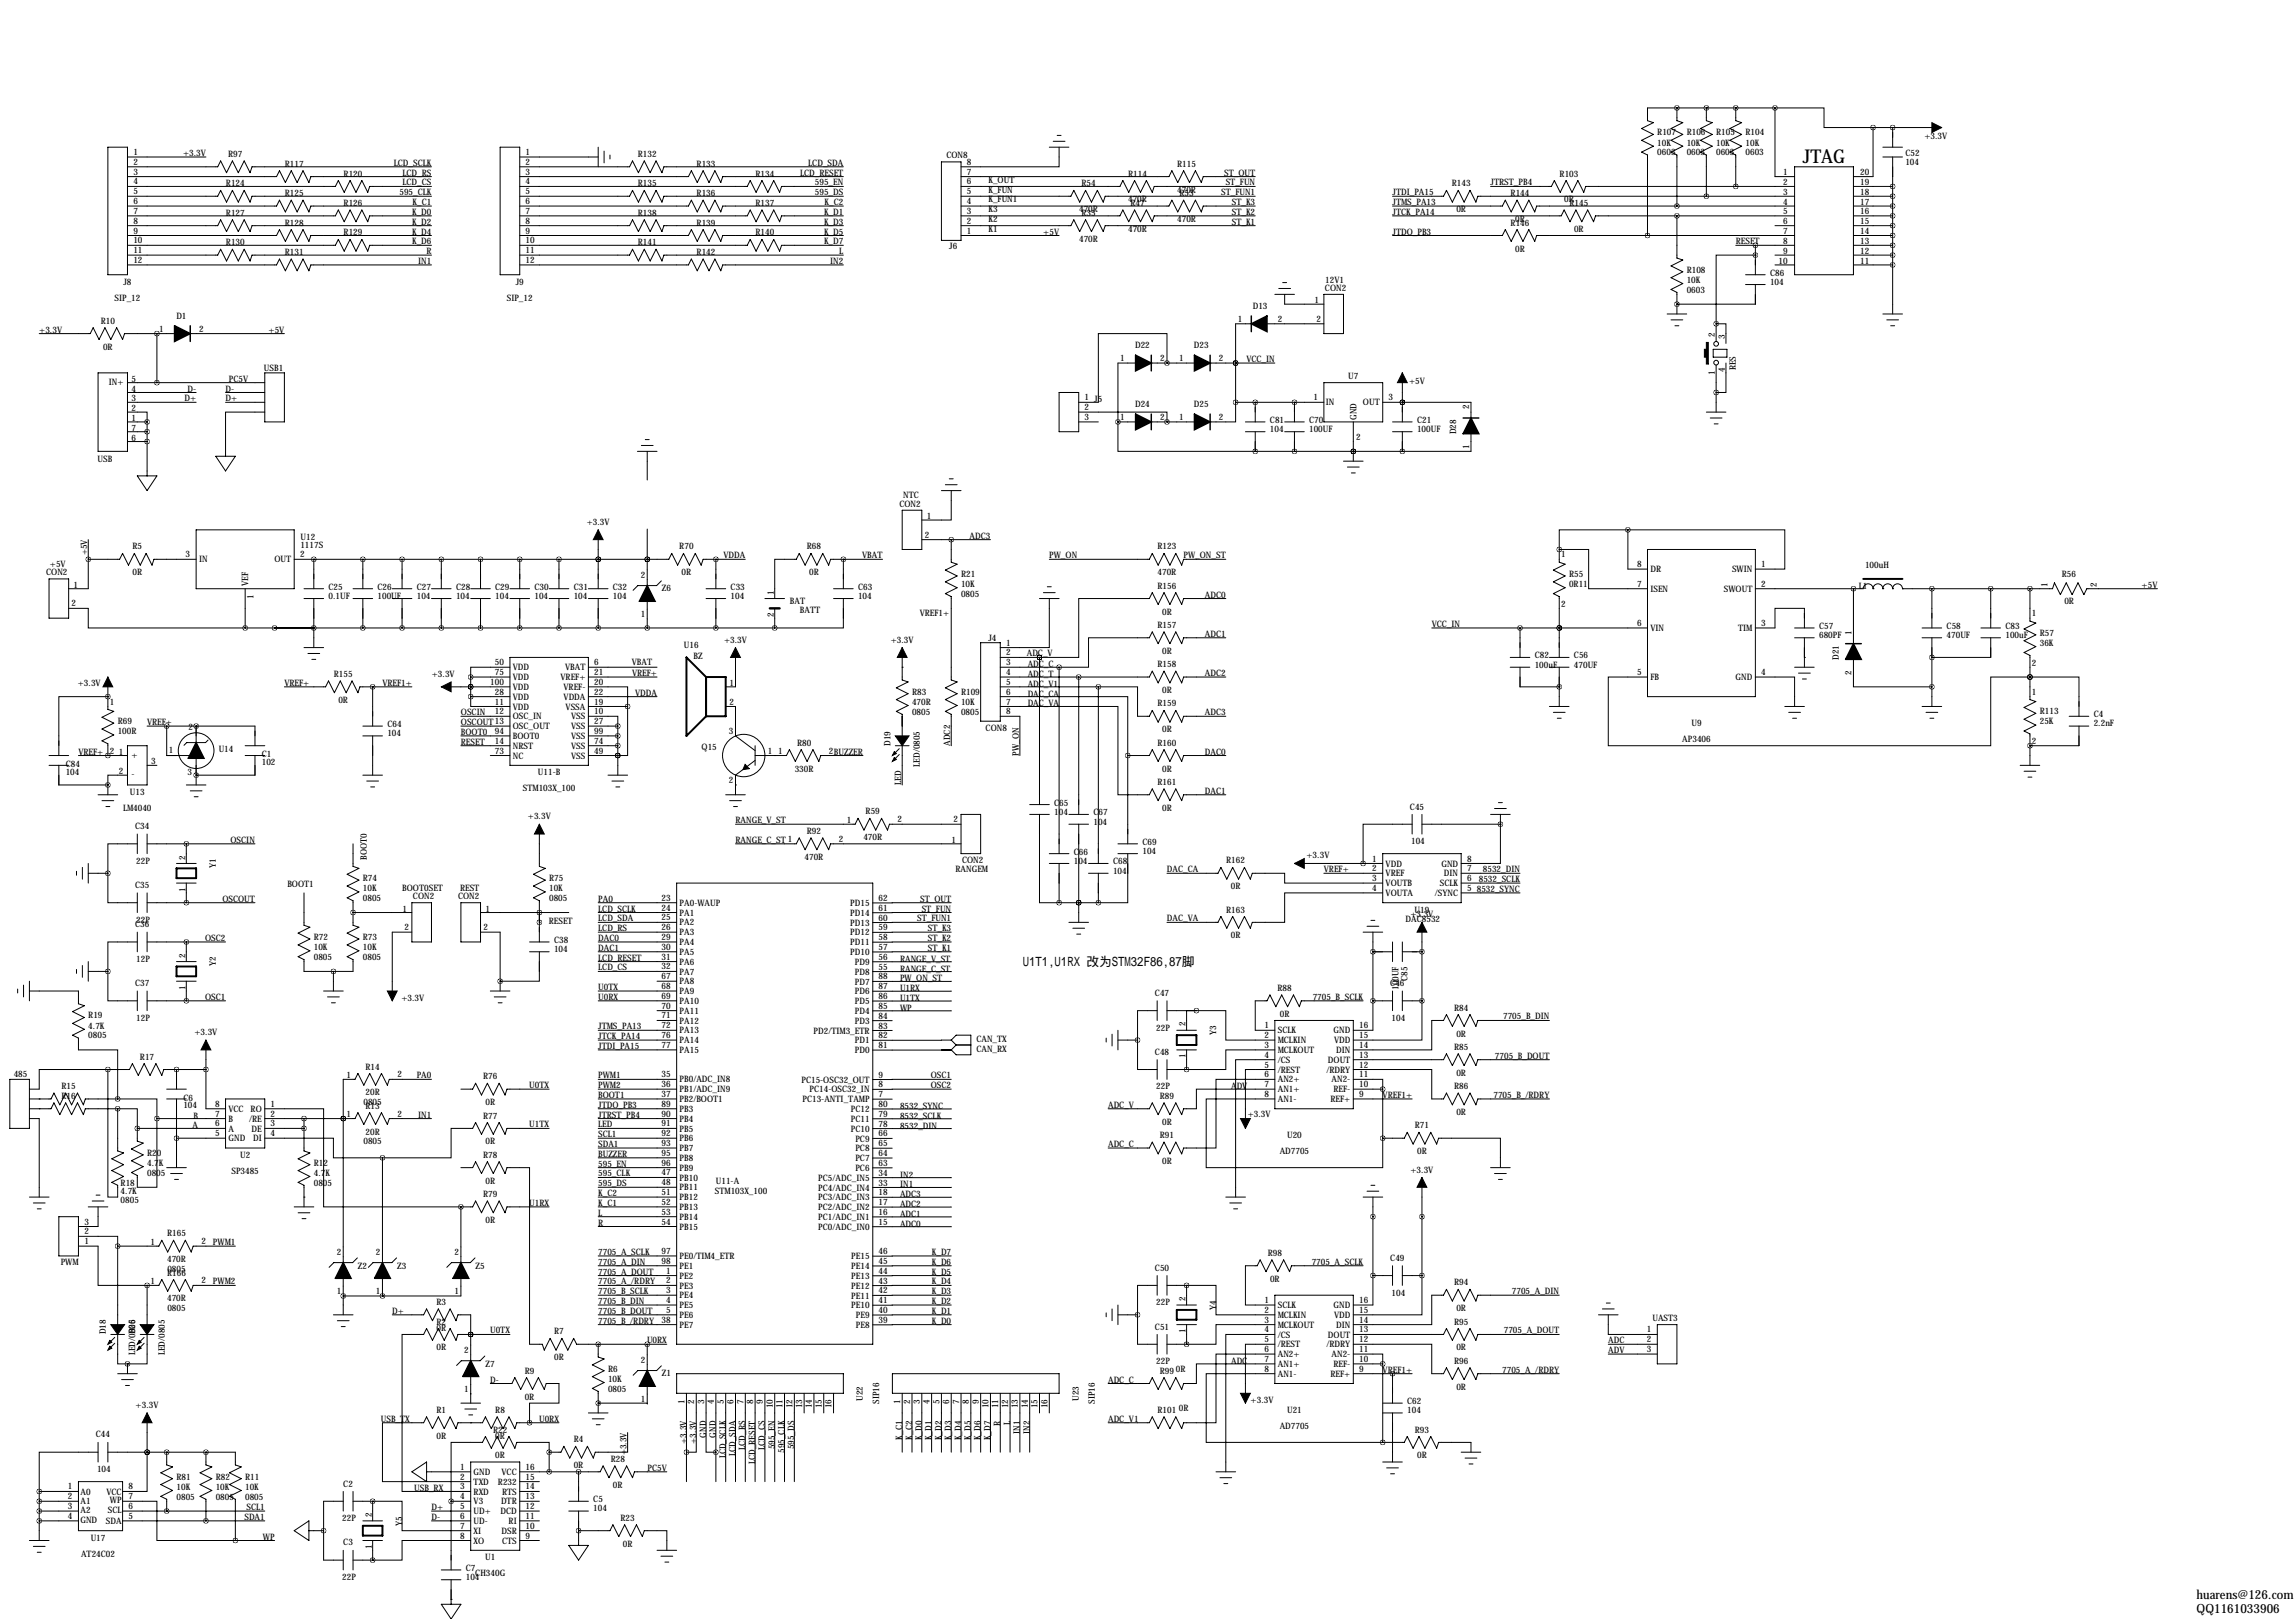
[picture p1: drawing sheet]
<svg xmlns="http://www.w3.org/2000/svg" width="594mm" height="419mm" viewBox="0 0 594 419" stroke-linecap="round" stroke-linejoin="round" font-family="sans-serif">
<defs><g id="words">
<text font-size="4.9" x="466.9" y="42.2">JTAG</text>
<g font-size="3.3">
<text x="264.9" y="250.2">U1T1,U1RX 改为STM32F86,87脚</text>
<text x="569" y="414">huarens@126.com</text>
<text x="569" y="417.6">QQ1161033906</text>
</g>
<g font-size="2.3">
<text x="429.3" y="35.1">R107</text>
<text x="436.9" y="35.1">R106</text>
<text x="444.5" y="35.1">R105</text>
<text x="452.1" y="35.1">R104</text>
<text x="34.5" y="40.1">1</text>
<text x="47.4" y="40.4">+3.3V</text>
<text x="59.1" y="40.6">R97</text>
<text x="136.1" y="40.1">1</text>
<text x="165.2" y="40.6">R132</text>
<text x="245.1" y="40.9">CON8</text>
<text x="429.3" y="37.7">10K</text>
<text x="429.3" y="40.2">0603</text>
<text x="436.9" y="37.7">10K</text>
<text x="436.9" y="40.2">0603</text>
<text x="444.5" y="37.7">10K</text>
<text x="444.5" y="40.2">0603</text>
<text x="452.1" y="37.7">10K</text>
<text x="452.1" y="40.2">0603</text>
<text x="493.5" y="40.4">C52</text>
<text x="498.4" y="36.1">+3.3V</text>
<text x="34.5" y="42.7">2</text>
<text x="34.5" y="45.2">3</text>
<text x="34.5" y="47.8">4</text>
<text x="73.8" y="43.2">R117</text>
<text x="89" y="45.7">R120</text>
<text x="102" y="42.9">LCD_SCLK</text>
<text x="104.2" y="45.5">LCD_RS</text>
<text x="136.1" y="42.7">2</text>
<text x="136.1" y="45.2">3</text>
<text x="136.1" y="47.8">4</text>
<text x="180.4" y="43.2">R133</text>
<text x="195.7" y="45.7">R134</text>
<text x="207.2" y="45.5">LCD_RESET</text>
<text x="209.3" y="42.9">LCD_SDA</text>
<text x="250.4" y="47.8">6</text>
<text x="250.4" y="45.2">7</text>
<text x="250.4" y="42.7">8</text>
<text x="256" y="47.3">K_OUT</text>
<text x="292.2" y="45.7">R114</text>
<text x="304.9" y="43.2">R115</text>
<text x="317.1" y="45.5">ST_OUT</text>
<text x="404" y="45.7">R103</text>
<text x="461.9" y="45.4">1</text>
<text x="461.9" y="47.9">2</text>
<text x="481.8" y="45.4">20</text>
<text x="481.8" y="47.9">19</text>
<text x="493.5" y="42.8">104</text>
<text x="34.5" y="50.3">5</text>
<text x="34.5" y="52.8">6</text>
<text x="58.5" y="48.3">R124</text>
<text x="73.8" y="50.8">R125</text>
<text x="89" y="53.3">R126</text>
<text x="103.5" y="50.5">595_CLK</text>
<text x="104.2" y="48">LCD_CS</text>
<text x="106.9" y="53.1">K_C1</text>
<text x="136.1" y="50.3">5</text>
<text x="136.1" y="52.8">6</text>
<text x="165.2" y="48.3">R135</text>
<text x="180.4" y="50.8">R136</text>
<text x="195.7" y="53.3">R137</text>
<text x="211.1" y="48">595_EN</text>
<text x="211.1" y="50.5">595_DS</text>
<text x="213.6" y="53.1">K_C2</text>
<text x="250.4" y="52.8">4</text>
<text x="250.4" y="50.3">5</text>
<text x="256" y="49.9">K_FUN</text>
<text x="256" y="52.4">K_FUN1</text>
<text x="280.1" y="48.3">R54</text>
<text x="292.2" y="52.4">470R</text>
<text x="292.8" y="53.3">R47</text>
<text x="304.9" y="49.9">470R</text>
<text x="305.5" y="50.8">R53</text>
<text x="316.3" y="50.5">ST_FUN1</text>
<text x="317.5" y="48">ST_FUN</text>
<text x="319.1" y="53.1">ST_K3</text>
<text x="360.7" y="50.5">JTDI_PA15</text>
<text x="360.7" y="53.1">JTMS_PA13</text>
<text x="376" y="48.3">R143</text>
<text x="386.1" y="48">JTRST_PB4</text>
<text x="391.3" y="50.8">R144</text>
<text x="405.1" y="52.4">0R</text>
<text x="406.5" y="53.3">R145</text>
<text x="461.9" y="50.4">3</text>
<text x="461.9" y="53">4</text>
<text x="481.8" y="50.4">18</text>
<text x="481.8" y="53">17</text>
<text x="34.5" y="55.4">7</text>
<text x="34.5" y="57.9">8</text>
<text x="58.5" y="55.9">R127</text>
<text x="73.8" y="58.4">R128</text>
<text x="106.8" y="55.6">K_D0</text>
<text x="106.8" y="58.2">K_D2</text>
<text x="136.1" y="55.4">7</text>
<text x="136.1" y="57.9">8</text>
<text x="165.2" y="55.9">R138</text>
<text x="180.4" y="58.4">R139</text>
<text x="213.4" y="55.6">K_D1</text>
<text x="213.4" y="58.2">K_D3</text>
<text x="250.4" y="57.9">2</text>
<text x="250.4" y="55.4">3</text>
<text x="256" y="55">K3</text>
<text x="256" y="57.5">K2</text>
<text x="279.5" y="55">470R</text>
<text x="280.1" y="55.9">R35</text>
<text x="304.9" y="57.5">470R</text>
<text x="319.1" y="58.2">ST_K1</text>
<text x="319.1" y="55.6">ST_K2</text>
<text x="360.7" y="55.6">JTCK_PA14</text>
<text x="377.2" y="55">0R</text>
<text x="391.3" y="58.4">R146</text>
<text x="392.4" y="57.5">0R</text>
<text x="461.9" y="55.5">5</text>
<text x="461.9" y="58.1">6</text>
<text x="481.8" y="55.5">16</text>
<text x="481.8" y="58.1">15</text>
<text x="34.5" y="60.5">9</text>
<text x="34.5" y="63">10</text>
<text x="34.5" y="65.5">11</text>
<text x="58.5" y="63.5">R130</text>
<text x="89" y="61">R129</text>
<text x="106.8" y="60.7">K_D4</text>
<text x="106.8" y="63.2">K_D6</text>
<text x="110.4" y="65.8">R</text>
<text x="136.1" y="60.5">9</text>
<text x="136.1" y="63">10</text>
<text x="136.1" y="65.5">11</text>
<text x="165.2" y="63.5">R141</text>
<text x="195.7" y="61">R140</text>
<text x="213.4" y="60.7">K_D5</text>
<text x="213.4" y="63.2">K_D7</text>
<text x="217.4" y="65.8">L</text>
<text x="245.8" y="64.4">J6</text>
<text x="250.4" y="60.5">1</text>
<text x="256" y="60">K1</text>
<text x="270.2" y="60.7">+5V</text>
<text x="279.5" y="62.6">470R</text>
<text x="292.2" y="60">470R</text>
<text x="360.7" y="60.7">JTDO_PB3</text>
<text x="392.4" y="65.1">0R</text>
<text x="407.7" y="60">0R</text>
<text x="449.6" y="63.2">RESET</text>
<text x="461.9" y="60.6">7</text>
<text x="461.9" y="63.1">8</text>
<text x="461.9" y="65.7">9</text>
<text x="481.8" y="60.6">14</text>
<text x="481.8" y="63.1">13</text>
<text x="481.8" y="65.7">12</text>
<text x="34.5" y="68.1">12</text>
<text x="73.8" y="66">R131</text>
<text x="108.3" y="68.3">IN1</text>
<text x="136.1" y="68.1">12</text>
<text x="180.4" y="66">R142</text>
<text x="215" y="68.3">IN2</text>
<text x="436.9" y="70.6">R108</text>
<text x="458.5" y="71.4">C86</text>
<text x="460.7" y="68.2">10</text>
<text x="481.8" y="68.2">11</text>
<text x="29.7" y="77.8">SIP_12</text>
<text x="32" y="73.7">J8</text>
<text x="131.3" y="77.8">SIP_12</text>
<text x="133.6" y="73.7">J9</text>
<text x="343.2" y="75.3">CON2</text>
<text x="343.3" y="73.2">12V1</text>
<text x="436.9" y="73.2">10K</text>
<text x="436.9" y="75.8">0603</text>
<text x="458.5" y="73.7">104</text>
<text x="26.1" y="83.8">R10</text>
<text x="45.7" y="82.6">D1</text>
<text x="320.6" y="83.3">1</text>
<text x="324.5" y="80">D13</text>
<text x="331" y="83.3">2</text>
<text x="340.4" y="78.5">1</text>
<text x="341" y="83.3">2</text>
<text x="10.2" y="86.1">+3.3V</text>
<text x="41.2" y="85.9">1</text>
<text x="51.6" y="85.9">2</text>
<text x="69.6" y="86.1">+5V</text>
<text x="444.1" y="87.1" transform="rotate(-90 444.1 87.1)">2</text>
<text x="446.8" y="87.9" transform="rotate(-90 446.8 87.9)">3</text>
<text x="26.7" y="90.5">0R</text>
<text x="290.2" y="93.5">1</text>
<text x="294" y="90.2">D22</text>
<text x="300.5" y="93.5">2</text>
<text x="305.4" y="93.5">1</text>
<text x="309.2" y="90.2">D23</text>
<text x="315.7" y="93.5">2</text>
<text x="322.8" y="93.7">VCC_IN</text>
<text x="449.6" y="95.8" transform="rotate(-90 449.6 95.8)">RES</text>
<text x="28.2" y="99.6">IN+</text>
<text x="34" y="101.3">4</text>
<text x="34" y="98.8">5</text>
<text x="48.6" y="101.3">D-</text>
<text x="58.4" y="101.3">D-</text>
<text x="59.3" y="98.8">PC5V</text>
<text x="68.4" y="96">USB1</text>
<text x="349.2" y="98">U7</text>
<text x="365" y="99.3">+5V</text>
<text x="444.1" y="96.9" transform="rotate(-90 444.1 96.9)">1</text>
<text x="446.8" y="96.2" transform="rotate(-90 446.8 96.2)">4</text>
<text x="34" y="106.4">2</text>
<text x="34" y="103.9">3</text>
<text x="47.8" y="103.9">D+</text>
<text x="58.4" y="103.9">D+</text>
<text x="280.9" y="103.6">1 J5</text>
<text x="280.9" y="106.2">2</text>
<text x="294" y="105.4">D24</text>
<text x="309.2" y="105.4">D25</text>
<text x="340.2" y="103.6">1</text>
<text x="343.4" y="104.9">IN</text>
<text x="353" y="104.9">OUT</text>
<text x="359.7" y="103.6">3</text>
<text x="380.5" y="105.9" transform="rotate(-90 380.5 105.9)">2</text>
<text x="34" y="109">1</text>
<text x="34" y="111.5">7</text>
<text x="280.9" y="108.7">3</text>
<text x="290.2" y="108.7">1</text>
<text x="300.5" y="108.7">2</text>
<text x="305.4" y="108.7">1</text>
<text x="315.7" y="108.7">2</text>
<text x="328.9" y="109.5">C81</text>
<text x="328.9" y="111.8">104</text>
<text x="339.1" y="109.5">C70</text>
<text x="339.1" y="111.8">100UF</text>
<text x="351.3" y="113.9">2</text>
<text x="351.3" y="108.7" transform="rotate(-90 351.3 108.7)">GND</text>
<text x="367" y="109.5">C21</text>
<text x="367" y="111.8">100UF</text>
<text x="377.2" y="112.4" transform="rotate(-90 377.2 112.4)">D28</text>
<text x="25.3" y="119.6">USB</text>
<text x="34" y="114">6</text>
<text x="380.5" y="116.2" transform="rotate(-90 380.5 116.2)">1</text>
<text x="232.9" y="131.2">CON2</text>
<text x="233.9" y="129">NTC</text>
<text x="152" y="135.9">+3.3V</text>
<text x="240" y="134.4">1</text>
<text x="22.6" y="143.8" transform="rotate(-90 22.6 143.8)">+5V</text>
<text x="34.3" y="142.2">R5</text>
<text x="77.8" y="141.8">1117S</text>
<text x="77.8" y="139.7">U12</text>
<text x="176" y="142.2">R70</text>
<text x="209" y="142.2">R68</text>
<text x="239.5" y="139.2">2</text>
<text x="251.1" y="139.4">ADC3</text>
<text x="299.8" y="142.2">R123</text>
<text x="12" y="148.9">CON2</text>
<text x="12.9" y="146.8">+5V</text>
<text x="34.3" y="148.9">0R</text>
<text x="48.1" y="144.3">3</text>
<text x="51.6" y="145.6">IN</text>
<text x="71.1" y="145.6">OUT</text>
<text x="77.7" y="144.3">2</text>
<text x="165.9" y="149.6">2</text>
<text x="176.5" y="148.9">0R</text>
<text x="187.4" y="144.5">VDDA</text>
<text x="209.6" y="148.9">0R</text>
<text x="223.3" y="144.5">VBAT</text>
<text x="248.9" y="149.4">R21</text>
<text x="271.8" y="144.5">PW_ON</text>
<text x="299.8" y="148.9">470R</text>
<text x="306.6" y="144.5">PW_ON_ST</text>
<text x="404.4" y="144.3">1</text>
<text x="406.4" y="149.4">R55</text>
<text x="424" y="146.8">8</text>
<text x="427.5" y="148.1">DR</text>
<text x="448.6" y="148.1">SWIN</text>
<text x="456.2" y="146.8">1</text>
<text x="483.1" y="147.2">100uH</text>
<text x="534" y="149.4">R56</text>
<text x="19" y="152.1">1</text>
<text x="64.3" y="151.6" transform="rotate(-90 64.3 151.6)">VEF</text>
<text x="65.6" y="155.1" transform="rotate(-90 65.6 155.1)">1</text>
<text x="85.1" y="152.7">C25</text>
<text x="85.1" y="155">0.1UF</text>
<text x="97.8" y="152.7">C26</text>
<text x="97.8" y="155">100UF</text>
<text x="107.9" y="152.7">C27</text>
<text x="107.9" y="155">104</text>
<text x="118.1" y="152.7">C28</text>
<text x="118.1" y="155">104</text>
<text x="128.3" y="152.7">C29</text>
<text x="128.3" y="155">104</text>
<text x="138.4" y="152.7">C30</text>
<text x="138.4" y="155">104</text>
<text x="148.6" y="152.7">C31</text>
<text x="148.6" y="155">104</text>
<text x="158.7" y="152.7">C32</text>
<text x="158.7" y="155">104</text>
<text x="171.4" y="153.1">Z6</text>
<text x="189.2" y="152.7">C33</text>
<text x="189.2" y="155">104</text>
<text x="200.4" y="153.9" transform="rotate(-90 200.4 153.9)">1</text>
<text x="222.3" y="152.7">C63</text>
<text x="222.3" y="155">104</text>
<text x="248.9" y="152">10K</text>
<text x="248.9" y="154.5">0805</text>
<text x="299.8" y="152.4">R156</text>
<text x="312.1" y="154.7">ADC0</text>
<text x="406.4" y="152">0R11</text>
<text x="424" y="151.9">7</text>
<text x="427.5" y="153.2">ISEN</text>
<text x="446.5" y="153.2">SWOUT</text>
<text x="456.2" y="151.9">2</text>
<text x="481.5" y="152.4">L1</text>
<text x="530.4" y="151.9" transform="rotate(-90 530.4 151.9)">1</text>
<text x="543.1" y="151.9" transform="rotate(-90 543.1 151.9)">2</text>
<text x="554.7" y="152.1">+5V</text>
<text x="18.5" y="157">2</text>
<text x="165.9" y="159.8">1</text>
<text x="200.4" y="159.7" transform="rotate(-90 200.4 159.7)">2</text>
<text x="204.6" y="156.3">BAT</text>
<text x="207.2" y="158.7">BATT</text>
<text x="238.2" y="159.3">VREF1+</text>
<text x="301" y="159.1">0R</text>
<text x="404.4" y="157.1">2</text>
<text x="526.3" y="159.5">1</text>
<text x="534.7" y="156.5">0R</text>
<text x="177.2" y="167.6">U16</text>
<text x="187.5" y="166.4">+3.3V</text>
<text x="230.7" y="166.4">+3.3V</text>
<text x="256" y="165.9">J4</text>
<text x="260.6" y="167.1">1</text>
<text x="299.8" y="162.6">R157</text>
<text x="312.1" y="164.8">ADC1</text>
<text x="370.8" y="162.3">VCC_IN</text>
<text x="424" y="162.1">6</text>
<text x="427.5" y="163.4">VIN</text>
<text x="450.2" y="163.4">TIM</text>
<text x="456.2" y="162.1">3</text>
<text x="471.2" y="162.8">C57</text>
<text x="471.2" y="165.2">680PF</text>
<text x="479.6" y="164.3" transform="rotate(-90 479.6 164.3)">1</text>
<text x="504.2" y="162.8">C58</text>
<text x="504.2" y="165.2">470UF</text>
<text x="519.4" y="162.8">C83</text>
<text x="519.4" y="165.2">100uF</text>
<text x="528.3" y="164.6">R57</text>
<text x="528.3" y="167.2">36K</text>
<text x="128.2" y="172.2">50</text>
<text x="132.8" y="173.5">VDD</text>
<text x="146.4" y="173.5">VBAT</text>
<text x="153.9" y="172.2">6</text>
<text x="163.6" y="172.2">VBAT</text>
<text x="179.7" y="170.5">BZ</text>
<text x="260.6" y="169.7">2</text>
<text x="260.6" y="172.2">3</text>
<text x="265.9" y="169.9">ADC_V</text>
<text x="266.2" y="172.7">ADC_C</text>
<text x="299.8" y="172.7">R158</text>
<text x="301" y="169.3">0R</text>
<text x="397.5" y="170.4">C82</text>
<text x="397.5" y="172.8">100uF</text>
<text x="407.7" y="170.4">C56</text>
<text x="407.7" y="172.8">470UF</text>
<text x="476.3" y="170.8" transform="rotate(-90 476.3 170.8)">D21</text>
<text x="526.3" y="172.3">2</text>
<text x="20.1" y="177.5">+3.3V</text>
<text x="73.7" y="177.5">VREF+</text>
<text x="86.5" y="175.3">R155</text>
<text x="99" y="177.5">VREF1+</text>
<text x="111.8" y="175.3">+3.3V</text>
<text x="127" y="177.3">100</text>
<text x="128.2" y="174.8">75</text>
<text x="128.2" y="179.8">28</text>
<text x="132.8" y="176.1">VDD</text>
<text x="132.8" y="178.6">VDD</text>
<text x="145.2" y="176.1">VREF+</text>
<text x="146" y="178.6">VREF-</text>
<text x="153.9" y="179.8">22</text>
<text x="153.9" y="177.3">20</text>
<text x="153.9" y="174.8">21</text>
<text x="163.7" y="175">VREF+</text>
<text x="189" y="177.5">1</text>
<text x="236.2" y="179.8">R83</text>
<text x="248.9" y="179.8">R109</text>
<text x="260.6" y="174.8">4</text>
<text x="260.6" y="177.3">5</text>
<text x="260.6" y="179.8">6</text>
<text x="266.2" y="175.3">ADC_T</text>
<text x="266.2" y="177.8">ADC_V1</text>
<text x="301" y="179.4">0R</text>
<text x="312.1" y="175">ADC2</text>
<text x="424" y="174.8">5</text>
<text x="427.5" y="176.1">FB</text>
<text x="449.6" y="176.1">GND</text>
<text x="456.2" y="174.8">4</text>
<text x="479.6" y="174.7" transform="rotate(-90 479.6 174.7)">2</text>
<text x="526.3" y="179.8">1</text>
<text x="28.4" y="182.4">1</text>
<text x="87.6" y="182">0R</text>
<text x="119.4" y="185.2">OSCIN</text>
<text x="128.2" y="182.4">11</text>
<text x="128.2" y="184.9">12</text>
<text x="132.8" y="181.1">VDD</text>
<text x="132.8" y="183.7">VDD</text>
<text x="146" y="181.1">VDDA</text>
<text x="146.5" y="183.7">VSSA</text>
<text x="153.9" y="184.9">10</text>
<text x="153.9" y="182.4">19</text>
<text x="164.5" y="180.1">VDDA</text>
<text x="189" y="182.6">2</text>
<text x="236.2" y="182.5">470R</text>
<text x="236.2" y="185">0805</text>
<text x="248.9" y="182.5">10K</text>
<text x="248.9" y="185">0805</text>
<text x="260.6" y="182.4">7</text>
<text x="260.6" y="184.9">8</text>
<text x="266.2" y="180.3">DAC_CA</text>
<text x="266.2" y="182.9">DAC_VA</text>
<text x="299.8" y="182.9">R159</text>
<text x="312.1" y="185.2">ADC3</text>
<text x="528.3" y="184.9">R113</text>
<text x="542.3" y="185.7">C4</text>
<text x="30.5" y="187.5">R69</text>
<text x="30.5" y="190.1">100R</text>
<text x="38.1" y="187.7">VREF+</text>
<text x="48.9" y="189">2</text>
<text x="100.3" y="188.2">C64</text>
<text x="100.3" y="190.6">104</text>
<text x="119.4" y="187.7">OSCOUT13</text>
<text x="119.4" y="190.2">BOOT0</text>
<text x="128.2" y="190">94</text>
<text x="132.8" y="186.2">OSC_IN</text>
<text x="132.8" y="188.8">OSC_OUT</text>
<text x="132.8" y="191.3">BOOT0</text>
<text x="147.9" y="191.3">VSS</text>
<text x="147.9" y="188.8">VSS</text>
<text x="147.9" y="186.2">VSS</text>
<text x="153.9" y="190">99</text>
<text x="153.9" y="187.5">27</text>
<text x="188.8" y="190">3</text>
<text x="255.3" y="189.3">CON8</text>
<text x="301" y="189.6">0R</text>
<text x="438.1" y="188">U9</text>
<text x="528.3" y="187.5">25K</text>
<text x="542.3" y="188">2.2nF</text>
<text x="20.3" y="195.3">VREF+</text>
<text x="28.4" y="195.2">2</text>
<text x="30.8" y="195.3">1</text>
<text x="34" y="196.1">+</text>
<text x="39.1" y="197.9">3</text>
<text x="43.8" y="194.8">1</text>
<text x="56.6" y="194.6">U14</text>
<text x="67.8" y="196.1">C1</text>
<text x="67.8" y="198">102</text>
<text x="119.4" y="192.8">RESET</text>
<text x="128.2" y="192.5">14</text>
<text x="128.2" y="195.1">73</text>
<text x="132.8" y="193.8">NRST</text>
<text x="132.8" y="196.4">NC</text>
<text x="147.9" y="196.4">VSS</text>
<text x="147.9" y="193.8">VSS</text>
<text x="153.9" y="195.1">49</text>
<text x="153.9" y="192.5">74</text>
<text x="181.7" y="194.1">Q15</text>
<text x="198.9" y="195.1">1</text>
<text x="201.5" y="195.2">1</text>
<text x="206.4" y="193">R80</text>
<text x="214.7" y="195.1">2BUZZER</text>
<text x="230.6" y="193.1" transform="rotate(-90 230.6 193.1)">D19</text>
<text x="246.1" y="193" transform="rotate(-90 246.1 193)">ADC2</text>
<text x="263.9" y="195.6" transform="rotate(-90 263.9 195.6)">PW_ON</text>
<text x="299.8" y="193">R160</text>
<text x="312.1" y="195.3">DAC0</text>
<text x="435.7" y="192.1">AP3406</text>
<text x="526.3" y="192.6">2</text>
<text x="17" y="198.6">C84</text>
<text x="17" y="200.5">104</text>
<text x="30.8" y="200.4">2</text>
<text x="34" y="201.2">-</text>
<text x="48.6" y="200.7">3</text>
<text x="139.3" y="200.7">U11-B</text>
<text x="188.8" y="202.8">2</text>
<text x="205.8" y="199.7">330R</text>
<text x="233.4" y="203.2" transform="rotate(-90 233.4 203.2)">LED</text>
<text x="238.3" y="198.5" transform="rotate(-90 238.3 198.5)">LED/0805</text>
<text x="299.8" y="203.2">R161</text>
<text x="301" y="199.7">0R</text>
<text x="31.9" y="209.9">LM4040</text>
<text x="33.6" y="205.7">U13</text>
<text x="135.5" y="204.8">STM103X_100</text>
<text x="273.1" y="208.5">C65</text>
<text x="301" y="209.9">0R</text>
<text x="312.1" y="205.5">DAC1</text>
<text x="365.2" y="209.5">C45</text>
<text x="35" y="214.6">C34</text>
<text x="136.7" y="212.1">+3.3V</text>
<text x="190.5" y="213.1">RANGE_V_ST</text>
<text x="209" y="215.9">R92</text>
<text x="219.3" y="213">1</text>
<text x="224.2" y="210.8">R59</text>
<text x="232.5" y="212.9">2</text>
<text x="247" y="212.9">2</text>
<text x="273.1" y="210.9">104</text>
<text x="283.2" y="211.1">C67</text>
<text x="283.2" y="213.4">104</text>
<text x="59.7" y="218.2">OSCIN</text>
<text x="190.5" y="218.2">RANGE_C_ST1</text>
<text x="217.3" y="217.9">2</text>
<text x="223.6" y="217.5">470R</text>
<text x="246.5" y="218.2">1</text>
<text x="278.1" y="221.2">C66</text>
<text x="295.9" y="218.7">C69</text>
<text x="295.9" y="221.1">104</text>
<text x="338.4" y="222">+3.3V</text>
<text x="365.5" y="218.5">104</text>
<text x="35.3" y="223.6">22P</text>
<text x="48" y="222.5" transform="rotate(-90 48 222.5)">2</text>
<text x="55.9" y="224.8" transform="rotate(-90 55.9 224.8)">Y1</text>
<text x="95" y="222.5" transform="rotate(-90 95 222.5)">BOOT0</text>
<text x="208.4" y="222.6">470R</text>
<text x="247.5" y="225.6">RANGEM</text>
<text x="249.2" y="223.5">CON2</text>
<text x="278.1" y="223.6">104</text>
<text x="288.3" y="223.8">C68</text>
<text x="288.3" y="226.1">104</text>
<text x="302.3" y="225.8">DAC_CA</text>
<text x="317.6" y="223.5">R162</text>
<text x="342.9" y="225.8">VREF+</text>
<text x="355.4" y="223">1</text>
<text x="355.4" y="225.6">2</text>
<text x="358.9" y="224.3">VDD</text>
<text x="358.9" y="226.9">VREF</text>
<text x="373.4" y="224.3">GND</text>
<text x="374" y="226.9">DIN</text>
<text x="380" y="225.6">7</text>
<text x="380" y="223">8</text>
<text x="384.1" y="225.8">8532_DIN</text>
<text x="35" y="229.9">C35</text>
<text x="48" y="230.8" transform="rotate(-90 48 230.8)">1</text>
<text x="57.6" y="233.4">OSCOUT</text>
<text x="74.4" y="229.6">BOOT1</text>
<text x="94" y="228.1">R74</text>
<text x="94" y="230.7">10K</text>
<text x="94" y="233.3">0805</text>
<text x="104.2" y="230.6">BOOT0SET</text>
<text x="107" y="232.8">CON2</text>
<text x="118.6" y="232.8">CON2</text>
<text x="119.2" y="230.6">REST</text>
<text x="142.2" y="228.1">R75</text>
<text x="142.2" y="230.7">10K</text>
<text x="142.2" y="233.3">0805</text>
<text x="154.9" y="233.4">PA0</text>
<text x="171.4" y="233.2">23</text>
<text x="227.5" y="233.2">62</text>
<text x="238.3" y="233.4">ST_OUT</text>
<text x="318.8" y="230.2">0R</text>
<text x="355.4" y="228.1">3</text>
<text x="355.4" y="230.6">4</text>
<text x="358.9" y="229.4">VOUTB</text>
<text x="358.9" y="231.9">VOUTA</text>
<text x="371.6" y="231.9">/SYNC</text>
<text x="373" y="229.4">SCLK</text>
<text x="380" y="230.6">5</text>
<text x="380" y="228.1">6</text>
<text x="382.5" y="230.9">8532_SYNC</text>
<text x="383" y="228.3">8532_SCLK</text>
<text x="35.3" y="238.8">22P</text>
<text x="104.2" y="236">1</text>
<text x="125.7" y="236">1</text>
<text x="142.1" y="239.3">RESET</text>
<text x="154.9" y="236">LCD_SCLK</text>
<text x="154.9" y="238.5">LCD_SDA</text>
<text x="171.4" y="235.7">24</text>
<text x="171.4" y="238.3">25</text>
<text x="176" y="234.5">PA0-WAUP</text>
<text x="176" y="237">PA1</text>
<text x="176" y="239.6">PA2</text>
<text x="220.2" y="239.6">PD13</text>
<text x="220.2" y="237.1">PD14</text>
<text x="220.2" y="234.5">PD15</text>
<text x="227.5" y="238.3">60</text>
<text x="227.5" y="235.8">61</text>
<text x="237.6" y="238.5">ST_FUN1</text>
<text x="238.7" y="236">ST_FUN</text>
<text x="302.3" y="238.5">DAC_VA</text>
<text x="317.6" y="236.2">R163</text>
<text x="364.1" y="238.6">DAC8532</text>
<text x="365.3" y="237.5">+3.3V</text>
<text x="366.4" y="236.2">U19</text>
<text x="35" y="240">C36</text>
<text x="53.1" y="243.6">OSC2</text>
<text x="81.3" y="243.3">R72</text>
<text x="81.3" y="246">10K</text>
<text x="94" y="243.3">R73</text>
<text x="94" y="246">10K</text>
<text x="104.7" y="240.8">2</text>
<text x="125.2" y="240.8">2</text>
<text x="143.5" y="244.1">C38</text>
<text x="154.9" y="243.6">DAC0</text>
<text x="154.9" y="241">LCD_RS</text>
<text x="171.4" y="240.8">26</text>
<text x="171.4" y="243.3">29</text>
<text x="171.4" y="245.9">30</text>
<text x="176" y="242.1">PA3</text>
<text x="176" y="244.6">PA4</text>
<text x="220.2" y="244.7">PD11</text>
<text x="220.2" y="242.2">PD12</text>
<text x="227.5" y="245.9">57</text>
<text x="227.5" y="243.4">58</text>
<text x="227.5" y="240.8">59</text>
<text x="240.3" y="243.6">ST_K2</text>
<text x="240.3" y="241">ST_K3</text>
<text x="318.8" y="242.9">0R</text>
<text x="35.3" y="249">12P</text>
<text x="48" y="247.9" transform="rotate(-90 48 247.9)">2</text>
<text x="55.9" y="250.2" transform="rotate(-90 55.9 250.2)">Y2</text>
<text x="81.3" y="248.5">0805</text>
<text x="94" y="248.5">0805</text>
<text x="143.5" y="246.5">104</text>
<text x="154.9" y="246.1">DAC1</text>
<text x="154.9" y="248.7">LCD_RESET</text>
<text x="154.9" y="251.2">LCD_CS</text>
<text x="171.4" y="248.4">31</text>
<text x="171.4" y="251">32</text>
<text x="176" y="247.2">PA5</text>
<text x="176" y="249.7">PA6</text>
<text x="220.2" y="247.2">PD10</text>
<text x="221.4" y="249.8">PD9</text>
<text x="227.5" y="251">55</text>
<text x="227.5" y="248.5">56</text>
<text x="233.1" y="251.5">RANGE_C_ST</text>
<text x="233.1" y="249">RANGE_V_ST</text>
<text x="240.3" y="246.1">ST_K1</text>
<text x="35" y="255.3">C37</text>
<text x="48" y="256.2" transform="rotate(-90 48 256.2)">1</text>
<text x="154.9" y="256.3">U0TX</text>
<text x="171.4" y="253.5">67</text>
<text x="171.4" y="256">68</text>
<text x="176" y="252.3">PA7</text>
<text x="176" y="254.8">PA8</text>
<text x="176" y="257.3">PA9</text>
<text x="221.4" y="257.4">PD6</text>
<text x="221.4" y="254.9">PD7</text>
<text x="221.4" y="252.3">PD8</text>
<text x="227.5" y="256.1">87</text>
<text x="227.5" y="253.5">88</text>
<text x="233.1" y="256.6">U1RX</text>
<text x="233.1" y="254.1">PW_ON_ST</text>
<text x="299.1" y="257.8">C47</text>
<text x="330.9" y="256.5">R88</text>
<text x="360.1" y="255.3">C46</text>
<text x="362.2" y="256.3" transform="rotate(-90 362.2 256.3)">100UF</text>
<text x="364.6" y="253.9" transform="rotate(-90 364.6 253.9)">C85</text>
<text x="22.9" y="263.7">R19</text>
<text x="53.1" y="258.8">OSC1</text>
<text x="104" y="259.1">+3.3V</text>
<text x="154.9" y="258.8">U0RX</text>
<text x="171.4" y="258.6">69</text>
<text x="171.4" y="261.1">70</text>
<text x="171.4" y="263.7">71</text>
<text x="176" y="259.9">PA10</text>
<text x="176" y="262.4">PA11</text>
<text x="221.4" y="262.5">PD4</text>
<text x="221.4" y="259.9">PD5</text>
<text x="227.5" y="263.7">84</text>
<text x="227.5" y="261.2">85</text>
<text x="227.5" y="258.6">86</text>
<text x="233.1" y="259.1">U1TX</text>
<text x="233.1" y="261.7">WP</text>
<text x="331.5" y="263.2">0R</text>
<text x="340" y="258.8">7705_B_SCLK</text>
<text x="376.6" y="261.6">R84</text>
<text x="389.3" y="263.9">7705_B_DIN</text>
<text x="22.9" y="266.3">4.7K</text>
<text x="22.9" y="268.8">0805</text>
<text x="35.3" y="264.2">12P</text>
<text x="50.4" y="268">+3.3V</text>
<text x="154.9" y="266.4">JTMS_PA13</text>
<text x="154.9" y="269">JTCK_PA14</text>
<text x="171.4" y="266.2">72</text>
<text x="171.4" y="268.7">76</text>
<text x="176" y="265">PA12</text>
<text x="176" y="267.5">PA13</text>
<text x="210.7" y="267.6">PD2/TIM3_ETR</text>
<text x="221.4" y="265">PD3</text>
<text x="227.5" y="268.8">82</text>
<text x="227.5" y="266.2">83</text>
<text x="252.9" y="269.8">CAN_TX</text>
<text x="299.5" y="266.8">22P</text>
<text x="307.1" y="265.7" transform="rotate(-90 307.1 265.7)">2</text>
<text x="315" y="268" transform="rotate(-90 315 268)">Y3</text>
<text x="327.5" y="266.2">1</text>
<text x="327.5" y="268.7">2</text>
<text x="331" y="267.5">SCLK</text>
<text x="345.4" y="267.5">GND</text>
<text x="352" y="268.7">15</text>
<text x="352" y="266.2">16</text>
<text x="360.4" y="264.2">104</text>
<text x="377.2" y="268.3">0R</text>
<text x="36.3" y="274.3">R17</text>
<text x="154.9" y="271.5">JTDI_PA15</text>
<text x="171.4" y="271.3">77</text>
<text x="176" y="270">PA14</text>
<text x="176" y="272.6">PA15</text>
<text x="221.4" y="272.6">PD0</text>
<text x="221.4" y="270.1">PD1</text>
<text x="227.5" y="271.3">81</text>
<text x="252.9" y="272.4">CAN_RX</text>
<text x="299.1" y="273">C48</text>
<text x="307.1" y="274" transform="rotate(-90 307.1 274)">1</text>
<text x="327.5" y="271.3">3</text>
<text x="327.5" y="273.8">4</text>
<text x="331" y="270">MCLKIN</text>
<text x="331" y="272.6">MCLKOUT</text>
<text x="331" y="275.1">/CS</text>
<text x="344" y="275.1">DOUT</text>
<text x="345.5" y="270">VDD</text>
<text x="346.1" y="272.6">DIN</text>
<text x="352" y="273.8">13</text>
<text x="352" y="271.3">14</text>
<text x="376.6" y="271.8">R85</text>
<text x="387.2" y="274.1">7705_B_DOUT</text>
<text x="3.6" y="278.9">485</text>
<text x="15.9" y="281.9">R15</text>
<text x="89.8" y="279">1</text>
<text x="94.7" y="276.9">R14</text>
<text x="103" y="278.9">2</text>
<text x="107.9" y="279.1">PA0</text>
<text x="125.2" y="279.4">R76</text>
<text x="137.1" y="281.7">U0TX</text>
<text x="154.9" y="279.1">PWM1</text>
<text x="154.9" y="281.7">PWM2</text>
<text x="171.4" y="278.9">35</text>
<text x="171.4" y="281.4">36</text>
<text x="176" y="280.2">PB0/ADC_IN8</text>
<text x="207.6" y="280.3">PC15-OSC32_OUT</text>
<text x="227.5" y="281.5">8</text>
<text x="227.5" y="278.9">9</text>
<text x="241.1" y="279.1">OSC1</text>
<text x="241.1" y="281.7">OSC2</text>
<text x="318.9" y="281.9">ADV</text>
<text x="327.5" y="276.4">5</text>
<text x="327.5" y="278.9">6</text>
<text x="327.5" y="281.4">7</text>
<text x="331" y="277.7">/REST</text>
<text x="331" y="280.2">AN2+</text>
<text x="343.6" y="277.7">/RDRY</text>
<text x="344.9" y="280.2">AN2-</text>
<text x="352" y="281.4">10</text>
<text x="352" y="278.9">11</text>
<text x="352" y="276.4">12</text>
<text x="376.6" y="281.9">R86</text>
<text x="377.2" y="278.5">0R</text>
<text x="15.9" y="284.5">R16</text>
<text x="47.5" y="285">C6</text>
<text x="47.5" y="286.9">104</text>
<text x="55.7" y="286.5">8</text>
<text x="59.2" y="287.8">VCC RO</text>
<text x="70.1" y="286.5">1</text>
<text x="94.1" y="286.1">0805</text>
<text x="94.7" y="287">R13</text>
<text x="94.7" y="283.6">20R</text>
<text x="125.7" y="286.1">0R</text>
<text x="154.9" y="284.2">BOOT1</text>
<text x="154.9" y="286.8">JTDO_PB3</text>
<text x="171.4" y="284">37</text>
<text x="171.4" y="286.5">89</text>
<text x="176" y="282.7">PB1/ADC_IN9</text>
<text x="176" y="285.3">PB2/BOOT1</text>
<text x="176" y="287.8">PB3</text>
<text x="207.9" y="285.3">PC13-ANTI_TAMP</text>
<text x="209.7" y="282.8">PC14-OSC32_IN</text>
<text x="220.4" y="287.9">PC12</text>
<text x="227.5" y="286.6">80</text>
<text x="227.5" y="284">7</text>
<text x="233.1" y="287.1">8532_SYNC</text>
<text x="287" y="286.8">ADC_V</text>
<text x="299.5" y="282">22P</text>
<text x="300.4" y="284.5">R89</text>
<text x="327.5" y="284">8</text>
<text x="331" y="282.7">AN1+</text>
<text x="331" y="285.3">AN1-</text>
<text x="344.6" y="285.3">REF+</text>
<text x="345.4" y="282.7">REF-</text>
<text x="352" y="284">9</text>
<text x="358.1" y="284.2">VREF1+</text>
<text x="386.8" y="284.2">7705_B_/RDRY</text>
<text x="49.9" y="292.1">A</text>
<text x="50.1" y="289.6">B</text>
<text x="55.7" y="291.6">6</text>
<text x="55.7" y="289.1">7</text>
<text x="59.2" y="292.9">A</text>
<text x="59.2" y="290.4">B</text>
<text x="64.5" y="290.4">/RE</text>
<text x="65.2" y="292.9">DE</text>
<text x="70.1" y="289.1">2</text>
<text x="70.1" y="291.6">3</text>
<text x="89.8" y="289.2">1</text>
<text x="94.7" y="293.7">20R</text>
<text x="103" y="289.1">2</text>
<text x="108.3" y="289.3">IN1</text>
<text x="125.2" y="289.6">R77</text>
<text x="137.1" y="291.8">U1TX</text>
<text x="154.9" y="289.3">JTRST_PB4</text>
<text x="154.9" y="291.8">LED</text>
<text x="171.4" y="289.1">90</text>
<text x="171.4" y="291.6">91</text>
<text x="176" y="290.4">PB4</text>
<text x="176" y="292.9">PB5</text>
<text x="220.4" y="293">PC10</text>
<text x="220.4" y="290.4">PC11</text>
<text x="227.5" y="291.6">78</text>
<text x="227.5" y="289.1">79</text>
<text x="233.1" y="289.6">8532_SCLK</text>
<text x="233.1" y="292.2">8532_DIN</text>
<text x="301" y="291.2">0R</text>
<text x="323.2" y="289.1">+3.3V</text>
<text x="366.5" y="292.1">R71</text>
<text x="377.2" y="288.6">0R</text>
<text x="38.1" y="299.2">R20</text>
<text x="55.7" y="294.1">5</text>
<text x="59.2" y="295.4">GND</text>
<text x="62.2" y="299.7">U2</text>
<text x="65.6" y="295.4">DI</text>
<text x="70.1" y="294.1">4</text>
<text x="94.1" y="296.3">0805</text>
<text x="125.2" y="299.7">R78</text>
<text x="125.7" y="296.3">0R</text>
<text x="154.9" y="294.4">SCL1</text>
<text x="154.9" y="296.9">SDA1</text>
<text x="154.9" y="299.5">BUZZER</text>
<text x="171.4" y="294.1">92</text>
<text x="171.4" y="296.7">93</text>
<text x="171.4" y="299.2">95</text>
<text x="176" y="295.4">PB6</text>
<text x="176" y="298">PB7</text>
<text x="221.6" y="298">PC8</text>
<text x="221.6" y="295.5">PC9</text>
<text x="227.5" y="299.3">64</text>
<text x="227.5" y="296.7">65</text>
<text x="227.5" y="294.2">66</text>
<text x="287" y="296.9">ADC_C</text>
<text x="300.4" y="294.6">R91</text>
<text x="331.5" y="298.8">AD7705</text>
<text x="333.4" y="294.6">U20</text>
<text x="367" y="298.8">0R</text>
<text x="38.1" y="301.8">4.7K</text>
<text x="38.1" y="304.4">0805</text>
<text x="59.9" y="303.9">SP3485</text>
<text x="81.3" y="301.8">R12</text>
<text x="81.3" y="304.4">4.7K</text>
<text x="154.9" y="304.5">595_CLK</text>
<text x="154.9" y="302">595_EN</text>
<text x="171.4" y="301.8">96</text>
<text x="171.4" y="304.3">47</text>
<text x="176" y="300.5">PB8</text>
<text x="176" y="303.1">PB9</text>
<text x="176" y="305.6">PB10</text>
<text x="211.9" y="305.7">PC5/ADC_IN5</text>
<text x="221.6" y="303.1">PC6</text>
<text x="221.6" y="300.6">PC7</text>
<text x="227.5" y="304.3">34</text>
<text x="227.5" y="301.8">63</text>
<text x="233.1" y="304.9">IN2</text>
<text x="301" y="301.3">0R</text>
<text x="365.3" y="303.5">+3.3V</text>
<text x="31.2" y="307.1">R18</text>
<text x="31.2" y="309.2">4.7K</text>
<text x="31.2" y="311.5">0805</text>
<text x="81.3" y="306.9">0805</text>
<text x="125.2" y="309.9">R79</text>
<text x="125.7" y="306.4">0R</text>
<text x="154.9" y="309.6">K_C2</text>
<text x="154.9" y="307.1">595_DS</text>
<text x="171.4" y="306.8">48</text>
<text x="171.4" y="309.4">51</text>
<text x="171.4" y="311.9">52</text>
<text x="176" y="308.1">PB11</text>
<text x="176" y="310.7">PB12</text>
<text x="185.2" y="309.2">STM103X_100</text>
<text x="185.4" y="306.6">U11-A</text>
<text x="211.9" y="310.7">PC3/ADC_IN3</text>
<text x="211.9" y="308.2">PC4/ADC_IN4</text>
<text x="227.5" y="312">17</text>
<text x="227.5" y="309.4">18</text>
<text x="227.5" y="306.9">33</text>
<text x="233.1" y="307.4">IN1</text>
<text x="233.1" y="309.9">ADC3</text>
<text x="21.8" y="317">3</text>
<text x="125.7" y="316.6">0R</text>
<text x="137.1" y="312.2">U1RX</text>
<text x="154.9" y="317.2">R</text>
<text x="154.9" y="314.7">L</text>
<text x="154.9" y="312.2">K_C1</text>
<text x="171.4" y="314.5">53</text>
<text x="171.4" y="317">54</text>
<text x="176" y="313.2">PB13</text>
<text x="176" y="315.8">PB14</text>
<text x="211.9" y="315.8">PC1/ADC_IN1</text>
<text x="211.9" y="313.3">PC2/ADC_IN2</text>
<text x="227.5" y="317">15</text>
<text x="227.5" y="314.5">16</text>
<text x="233.1" y="312.5">ADC2</text>
<text x="233.1" y="315">ADC1</text>
<text x="233.1" y="317.6">ADC0</text>
<text x="21.8" y="322.1">1</text>
<text x="21.8" y="319.5">2</text>
<text x="39" y="322.2">1</text>
<text x="43.3" y="320">R165</text>
<text x="52.2" y="322.1">2 PWM1</text>
<text x="176" y="318.3">PB15</text>
<text x="211.9" y="318.4">PC0/ADC_IN0</text>
<text x="15.7" y="327.5">PWM</text>
<text x="43.3" y="326.7">470R</text>
<text x="43.3" y="329.3">0805</text>
<text x="87.2" y="324.8">2</text>
<text x="92.7" y="328.4">Z2</text>
<text x="97.4" y="324.8">2</text>
<text x="102.9" y="328.4">Z3</text>
<text x="117.7" y="324.8">2</text>
<text x="123.2" y="328.4">Z5</text>
<text x="154.9" y="324.9">7705_A_SCLK</text>
<text x="154.9" y="327.4">7705_A_DIN</text>
<text x="154.9" y="329.9">7705_A_DOUT</text>
<text x="171.4" y="324.6">97</text>
<text x="171.4" y="327.2">98</text>
<text x="172.5" y="329.7">1</text>
<text x="176" y="325.9">PE0/TIM4_ETR</text>
<text x="176" y="328.5">PE1</text>
<text x="220.5" y="328.5">PE14</text>
<text x="220.5" y="326">PE15</text>
<text x="227.5" y="329.7">44</text>
<text x="227.5" y="327.2">45</text>
<text x="227.5" y="324.7">46</text>
<text x="241.4" y="324.9">K_D7</text>
<text x="241.4" y="327.4">K_D6</text>
<text x="241.4" y="329.9">K_D5</text>
<text x="299.1" y="328.9">C50</text>
<text x="328.4" y="325.1">R98</text>
<text x="339.7" y="327.4">7705_A_SCLK</text>
<text x="360.1" y="326.4">C49</text>
<text x="39" y="332.3">1</text>
<text x="43.3" y="330.2">R166</text>
<text x="52.2" y="332.2">2 PWM2</text>
<text x="87.2" y="335.1">1</text>
<text x="97.4" y="335.1">1</text>
<text x="117.7" y="335.1">1</text>
<text x="154.9" y="332.5">7705_A_/RDRY</text>
<text x="154.9" y="335">7705_B_SCLK</text>
<text x="172.5" y="332.2">2</text>
<text x="172.5" y="334.8">3</text>
<text x="176" y="331">PE2</text>
<text x="176" y="333.5">PE3</text>
<text x="220.5" y="333.6">PE12</text>
<text x="220.5" y="331.1">PE13</text>
<text x="227.5" y="334.8">42</text>
<text x="227.5" y="332.3">43</text>
<text x="241.4" y="332.5">K_D4</text>
<text x="241.4" y="335">K_D3</text>
<text x="328.9" y="331.8">0R</text>
<text x="360.4" y="335.4">104</text>
<text x="376.6" y="332.7">R94</text>
<text x="391.6" y="335">7705_A_DIN</text>
<text x="43.3" y="336.9">470R</text>
<text x="43.3" y="339.4">0805</text>
<text x="101.6" y="340.1">D+</text>
<text x="113" y="337.8">R3</text>
<text x="154.9" y="337.6">7705_B_DIN</text>
<text x="154.9" y="340.1">7705_B_DOUT</text>
<text x="172.5" y="337.3">4</text>
<text x="172.5" y="339.9">5</text>
<text x="176" y="336.1">PE4</text>
<text x="176" y="338.6">PE5</text>
<text x="176" y="341.2">PE6</text>
<text x="220.5" y="338.7">PE10</text>
<text x="220.5" y="336.1">PE11</text>
<text x="221.7" y="341.2">PE9</text>
<text x="227.5" y="339.9">40</text>
<text x="227.5" y="337.4">41</text>
<text x="241.4" y="337.6">K_D2</text>
<text x="241.4" y="340.1">K_D1</text>
<text x="299.5" y="337.9">22P</text>
<text x="307.1" y="336.8" transform="rotate(-90 307.1 336.8)">2</text>
<text x="315" y="339.1" transform="rotate(-90 315 339.1)">Y4</text>
<text x="327.5" y="337.3">1</text>
<text x="327.5" y="339.9">2</text>
<text x="331" y="338.6">SCLK</text>
<text x="331" y="341.2">MCLKIN</text>
<text x="345.4" y="338.6">GND</text>
<text x="345.5" y="341.2">VDD</text>
<text x="352" y="339.9">15</text>
<text x="352" y="337.3">16</text>
<text x="377.2" y="339.4">0R</text>
<text x="428" y="341.9">UAST3</text>
<text x="27.4" y="345.5" transform="rotate(-90 27.4 345.5)">D18</text>
<text x="35.1" y="345.5" transform="rotate(-90 35.1 345.5)">D26</text>
<text x="113" y="342.9">R2</text>
<text x="113" y="344.5">0R</text>
<text x="126.9" y="345.2">U0TX</text>
<text x="143.5" y="345.4">R7</text>
<text x="154.9" y="342.6">7705_B_/RDRY</text>
<text x="167.6" y="347.7">U0RX</text>
<text x="171.4" y="342.4">38</text>
<text x="176" y="343.7">PE7</text>
<text x="221.7" y="343.8">PE8</text>
<text x="227.5" y="342.4">39</text>
<text x="241.4" y="342.6">K_D0</text>
<text x="299.1" y="344.2">C51</text>
<text x="307.1" y="345.1" transform="rotate(-90 307.1 345.1)">1</text>
<text x="327.5" y="342.4">3</text>
<text x="327.5" y="344.9">4</text>
<text x="327.5" y="347.5">5</text>
<text x="331" y="343.7">MCLKOUT</text>
<text x="331" y="346.2">/CS</text>
<text x="344" y="346.2">DOUT</text>
<text x="346.1" y="343.7">DIN</text>
<text x="352" y="347.5">12</text>
<text x="352" y="344.9">13</text>
<text x="352" y="342.4">14</text>
<text x="376.6" y="342.9">R95</text>
<text x="389.5" y="345.2">7705_A_DOUT</text>
<text x="416.6" y="347.7">ADC</text>
<text x="426.5" y="344.9">1</text>
<text x="426.5" y="347.5">2</text>
<text x="35.1" y="350.9" transform="rotate(-90 35.1 350.9)">LED/0805</text>
<text x="42.7" y="350.9" transform="rotate(-90 42.7 350.9)">LED/0805</text>
<text x="113" y="349.6">0R</text>
<text x="120.2" y="350.2">2</text>
<text x="125.7" y="353.8">Z7</text>
<text x="143.5" y="352.1">0R</text>
<text x="165.9" y="352.8">2</text>
<text x="299.5" y="353.1">22P</text>
<text x="318.9" y="353.1">ADC</text>
<text x="327.5" y="350">6</text>
<text x="327.5" y="352.6">7</text>
<text x="331" y="348.8">/REST</text>
<text x="331" y="351.3">AN2+</text>
<text x="331" y="353.9">AN1+</text>
<text x="343.6" y="348.8">/RDRY</text>
<text x="344.9" y="351.3">AN2-</text>
<text x="345.4" y="353.9">REF-</text>
<text x="352" y="352.6">10</text>
<text x="352" y="350">11</text>
<text x="376.6" y="353.1">R96</text>
<text x="377.2" y="349.6">0R</text>
<text x="416.6" y="350.3">ADV</text>
<text x="426.5" y="350">3</text>
<text x="127" y="357.9">D-</text>
<text x="135.9" y="355.6">R9</text>
<text x="157.5" y="355.1">R6</text>
<text x="157.5" y="357.7">10K</text>
<text x="171.4" y="356.3">Z1</text>
<text x="287" y="357.9">ADC_C</text>
<text x="300.4" y="355.6">R990R</text>
<text x="327.5" y="355.1">8</text>
<text x="331" y="356.4">AN1-</text>
<text x="344.6" y="356.4">REF+</text>
<text x="352" y="355.1">9</text>
<text x="358.1" y="355.3">VREF1+</text>
<text x="377.2" y="359.8">0R</text>
<text x="389.1" y="355.3">7705_A_/RDRY</text>
<text x="35.1" y="364.5">+3.3V</text>
<text x="113" y="365.8">R1</text>
<text x="120.2" y="360.5">1</text>
<text x="128.3" y="365.8">R8</text>
<text x="135.9" y="362.3">0R</text>
<text x="157.5" y="360.3">0805</text>
<text x="165.9" y="363">1</text>
<text x="177.3" y="363.4" transform="rotate(-90 177.3 363.4)">1</text>
<text x="179.8" y="363.4" transform="rotate(-90 179.8 363.4)">2</text>
<text x="182.4" y="363.4" transform="rotate(-90 182.4 363.4)">3</text>
<text x="184.9" y="363.4" transform="rotate(-90 184.9 363.4)">4</text>
<text x="187.5" y="363.4" transform="rotate(-90 187.5 363.4)">5</text>
<text x="190" y="363.4" transform="rotate(-90 190 363.4)">6</text>
<text x="192.5" y="363.4" transform="rotate(-90 192.5 363.4)">7</text>
<text x="195.1" y="363.4" transform="rotate(-90 195.1 363.4)">8</text>
<text x="197.6" y="363.4" transform="rotate(-90 197.6 363.4)">9</text>
<text x="200.2" y="364.6" transform="rotate(-90 200.2 364.6)">10</text>
<text x="202.7" y="364.6" transform="rotate(-90 202.7 364.6)">11</text>
<text x="205.2" y="364.6" transform="rotate(-90 205.2 364.6)">12</text>
<text x="207.8" y="364.6" transform="rotate(-90 207.8 364.6)">13</text>
<text x="210.3" y="364.6" transform="rotate(-90 210.3 364.6)">14</text>
<text x="212.9" y="364.6" transform="rotate(-90 212.9 364.6)">15</text>
<text x="215.4" y="364.6" transform="rotate(-90 215.4 364.6)">16</text>
<text x="223.5" y="362.6" transform="rotate(-90 223.5 362.6)">U22</text>
<text x="227.7" y="363.4" transform="rotate(-90 227.7 363.4)">SIP16</text>
<text x="233.2" y="363.4" transform="rotate(-90 233.2 363.4)">1</text>
<text x="235.7" y="363.4" transform="rotate(-90 235.7 363.4)">2</text>
<text x="238.3" y="363.4" transform="rotate(-90 238.3 363.4)">3</text>
<text x="240.8" y="363.4" transform="rotate(-90 240.8 363.4)">4</text>
<text x="243.3" y="363.4" transform="rotate(-90 243.3 363.4)">5</text>
<text x="245.9" y="363.4" transform="rotate(-90 245.9 363.4)">6</text>
<text x="248.4" y="363.4" transform="rotate(-90 248.4 363.4)">7</text>
<text x="251" y="363.4" transform="rotate(-90 251 363.4)">8</text>
<text x="253.5" y="363.4" transform="rotate(-90 253.5 363.4)">9</text>
<text x="256" y="364.6" transform="rotate(-90 256 364.6)">10</text>
<text x="258.6" y="364.6" transform="rotate(-90 258.6 364.6)">11</text>
<text x="261.1" y="364.6" transform="rotate(-90 261.1 364.6)">12</text>
<text x="263.7" y="364.6" transform="rotate(-90 263.7 364.6)">13</text>
<text x="266.2" y="364.6" transform="rotate(-90 266.2 364.6)">14</text>
<text x="268.7" y="364.6" transform="rotate(-90 268.7 364.6)">15</text>
<text x="271.3" y="364.6" transform="rotate(-90 271.3 364.6)">16</text>
<text x="279.4" y="362.6" transform="rotate(-90 279.4 362.6)">U23</text>
<text x="283.6" y="363.4" transform="rotate(-90 283.6 363.4)">SIP16</text>
<text x="299.8" y="365.8">R101</text>
<text x="305.3" y="365.3">0R</text>
<text x="323.9" y="363.2">+3.3V</text>
<text x="333.4" y="365.8">U21</text>
<text x="364.5" y="363.5">C62</text>
<text x="364.5" y="365.8">104</text>
<text x="98.7" y="368">USB_TX</text>
<text x="127.7" y="370.8">R22</text>
<text x="139.6" y="368">U0RX</text>
<text x="259.1" y="369.1" transform="rotate(-90 259.1 369.1)">R</text>
<text x="261.6" y="368.8" transform="rotate(-90 261.6 368.8)">L</text>
<text x="264.2" y="371.2" transform="rotate(-90 264.2 371.2)">IN1</text>
<text x="266.7" y="371.2" transform="rotate(-90 266.7 371.2)">IN2</text>
<text x="287" y="368">ADC_V1</text>
<text x="331.5" y="369.9">AD7705</text>
<text x="366.5" y="370.8">R93</text>
<text x="24.8" y="372.1">C44</text>
<text x="113" y="372.5">0R</text>
<text x="128.3" y="372.5">0R</text>
<text x="128.3" y="377.5">0R</text>
<text x="148.6" y="373.4">R4</text>
<text x="162.3" y="376.8" transform="rotate(-90 162.3 376.8)">+3.3V</text>
<text x="177.8" y="373.7" transform="rotate(-90 177.8 373.7)">+3.3V</text>
<text x="180.3" y="373.7" transform="rotate(-90 180.3 373.7)">+3.3V</text>
<text x="182.9" y="372.1" transform="rotate(-90 182.9 372.1)">GND</text>
<text x="185.4" y="372.1" transform="rotate(-90 185.4 372.1)">GND</text>
<text x="188" y="377.5" transform="rotate(-90 188 377.5)">LCD_SCLK</text>
<text x="190.5" y="376.9" transform="rotate(-90 190.5 376.9)">LCD_SDA</text>
<text x="193" y="375.3" transform="rotate(-90 193 375.3)">LCD_RS</text>
<text x="198.1" y="375.3" transform="rotate(-90 198.1 375.3)">LCD_CS</text>
<text x="200.7" y="375.2" transform="rotate(-90 200.7 375.2)">595_EN</text>
<text x="203.2" y="376.1" transform="rotate(-90 203.2 376.1)">595_CLK</text>
<text x="205.7" y="375.2" transform="rotate(-90 205.7 375.2)">595_DS</text>
<text x="233.7" y="372.7" transform="rotate(-90 233.7 372.7)">K_C1</text>
<text x="236.2" y="372.7" transform="rotate(-90 236.2 372.7)">K_C2</text>
<text x="238.8" y="372.8" transform="rotate(-90 238.8 372.8)">K_D0</text>
<text x="241.3" y="372.8" transform="rotate(-90 241.3 372.8)">K_D1</text>
<text x="243.8" y="372.8" transform="rotate(-90 243.8 372.8)">K_D2</text>
<text x="246.4" y="372.8" transform="rotate(-90 246.4 372.8)">K_D3</text>
<text x="248.9" y="372.8" transform="rotate(-90 248.9 372.8)">K_D4</text>
<text x="251.5" y="372.8" transform="rotate(-90 251.5 372.8)">K_D5</text>
<text x="254" y="372.8" transform="rotate(-90 254 372.8)">K_D6</text>
<text x="256.5" y="372.8" transform="rotate(-90 256.5 372.8)">K_D7</text>
<text x="367" y="377.5">0R</text>
<text x="25.1" y="381.1">104</text>
<text x="45.7" y="383">R81</text>
<text x="55.9" y="383">R82</text>
<text x="63.5" y="383">R11</text>
<text x="119.2" y="380.5">1</text>
<text x="119.2" y="383">2</text>
<text x="122.7" y="381.8">GND</text>
<text x="129.9" y="381.8">VCC</text>
<text x="136.1" y="383">15</text>
<text x="136.1" y="380.5">16</text>
<text x="148.6" y="380.1">0R</text>
<text x="158.2" y="378.5">R28</text>
<text x="167.7" y="380.7">PC5V</text>
<text x="195.6" y="379" transform="rotate(-90 195.6 379)">LCD_RESET</text>
<text x="17.6" y="385.6">1</text>
<text x="17.6" y="388.1">2</text>
<text x="20.8" y="386.9">A0</text>
<text x="20.8" y="389.4">A1</text>
<text x="27.5" y="386.9">VCC</text>
<text x="28.5" y="389.2">WP</text>
<text x="33.3" y="388.1">7</text>
<text x="33.3" y="385.6">8</text>
<text x="45.7" y="385.7">10K</text>
<text x="45.7" y="388.2">0805</text>
<text x="55.9" y="385.7">10K</text>
<text x="55.9" y="388.2">0805</text>
<text x="63.5" y="385.7">10K</text>
<text x="63.5" y="388.2">0805</text>
<text x="88.9" y="384.8">C2</text>
<text x="107.3" y="386.1">USB_RX</text>
<text x="119.2" y="385.6">3</text>
<text x="119.2" y="388.1">4</text>
<text x="122.7" y="384.3">TXD</text>
<text x="122.7" y="386.9">RXD</text>
<text x="122.7" y="389.4">V3</text>
<text x="129" y="384.3">R232</text>
<text x="129.8" y="389.4">DTR</text>
<text x="130" y="386.9">RTS</text>
<text x="136.1" y="388.1">13</text>
<text x="136.1" y="385.6">14</text>
<text x="153.7" y="388.9">C5</text>
<text x="158.8" y="385.2">0R</text>
<text x="17.6" y="390.7">3</text>
<text x="17.6" y="393.2">4</text>
<text x="20.8" y="391.7">A2</text>
<text x="20.8" y="394.3">GND</text>
<text x="27.4" y="394.5">SDA</text>
<text x="27.9" y="391.7">SCL</text>
<text x="33.3" y="393.2">5</text>
<text x="33.3" y="390.7">6</text>
<text x="63.3" y="393.4">SDA1</text>
<text x="63.8" y="390.9">SCL1</text>
<text x="88.6" y="393.8">22P</text>
<text x="96.3" y="392.7" transform="rotate(-90 96.3 392.7)">2</text>
<text x="104.1" y="395" transform="rotate(-90 104.1 395)">Y5</text>
<text x="111.8" y="393.4">D-</text>
<text x="111.8" y="390.9">D+</text>
<text x="119.2" y="390.7">5</text>
<text x="119.2" y="393.2">6</text>
<text x="119.2" y="395.7">7</text>
<text x="122.7" y="392">UD+</text>
<text x="122.7" y="394.5">UD-</text>
<text x="129.6" y="392">DCD</text>
<text x="131.7" y="394.5">RI</text>
<text x="136.1" y="395.7">10</text>
<text x="136.1" y="393.2">11</text>
<text x="136.1" y="390.7">12</text>
<text x="153.7" y="391.2">104</text>
<text x="160.7" y="393.7">R23</text>
<text x="23.5" y="398.8">U17</text>
<text x="68.1" y="398.5">WP</text>
<text x="88.9" y="400">C3</text>
<text x="96.3" y="401" transform="rotate(-90 96.3 401)">1</text>
<text x="119.2" y="398.3">8</text>
<text x="122.7" y="397">XI</text>
<text x="122.7" y="399.6">XO</text>
<text x="129.9" y="397">DSR</text>
<text x="130" y="399.6">CTS</text>
<text x="136.1" y="398.3">9</text>
<text x="161.3" y="400.4">0R</text>
<text x="21" y="402.9">AT24C02</text>
<text x="120.6" y="406.7">C7</text>
<text x="125.7" y="403.9">U1</text>
<text x="88.6" y="409">22P</text>
<text x="120.6" y="409">104</text>
<text x="123.1" y="408">CH340G</text>
</g>
</g></defs>
<g fill="none" stroke="#000" stroke-width=".26">
<path d="M27.9 38.1h5.1v33h-5.1zM129.5 38.1h5.1v33h-5.1zM154.9 38.1v5.1M156.5 39.1v3.1M271.8 38.1h5.1M272.8 36.6h3M273.8 35.1h1M274.3 38.1v5.1h-25.4M434.3 27.9h.1M434.3 27.9v3.3l1.6 .6-3.1 1.5 3.1 1.5-3.1 1.5 3.1 1.5-3.1 1.6 1.5 .7v13.2M442 27.9h.1M442 27.9v3.3l1.5 .6-3.1 1.5 3.1 1.5-3.1 1.5 3.1 1.5-3.1 1.6 1.6 .7v10.7"/>
<path d="M449.6 27.9h.1M449.6 27.9v3.3l1.5 .6-3 1.5 3 1.5-3 1.5 3 1.5-3 1.6 1.5 .7v8.2M459.7 27.9h12.7v5.1h12.7M459.7 27.9v17.8h5.1M459.7 27.9h-33v3.3l1.5 .6-3 1.5 3 1.5-3 1.5 3 1.5-3 1.6 1.5 .7v20.9M485.1 33v12.7h-5M485.1 33h17.8M487.7 38.1h5.1M490.2 33h.1M490.2 33v5.1M33 43.2h23.4l.7-1.5 1.6 3 1.5-3 1.5 3 1.5-3 1.6 3 .5-1.5h46.5M33 45.7h38.6l.8-1.5 1.5 3 1.5-3 1.6 3 1.5-3 1.5 3 .5-1.5h31.3"/>
<path d="M33 48.3h53.9l.7-1.6 1.6 3.1 1.5-3.1 1.5 3.1 1.5-3.1 1.5 3.1 .6-1.5h16M33 50.8h23.4l.7-1.5 1.6 3 1.5-3 1.5 3 1.5-3 1.6 3 .5-1.5h46.5M33 53.3h38.6l.8-1.5 1.5 3.1 1.5-3.1 1.6 3.1 1.5-3.1 1.5 3.1 .5-1.6h31.3M33 55.9h53.9l.7-1.5 1.6 3 1.5-3 1.5 3 1.5-3 1.5 3 .6-1.5h16M33 58.4h23.4l.7-1.5 1.6 3 1.5-3 1.5 3 1.5-3 1.6 3 .5-1.5h46.5M33 40.6h20.3M134.6 45.7h43.7l.8-1.5 1.5 3 1.5-3 1.5 3 1.6-3 1.5 3 .5-1.5h31.2M134.6 43.2h28.5l.7-1.5 1.6 3 1.5-3 1.5 3 1.5-3 1.5 3 .6-1.5h46.4M134.6 48.3h58.9l.8-1.6 1.5 3.1 1.6-3.1 1.5 3.1 1.5-3.1 1.5 3.1 .5-1.5h16M134.6 50.8h28.5l.7-1.5 1.6 3 1.5-3 1.5 3 1.5-3 1.5 3 .6-1.5h46.4M134.6 53.3h43.7l.8-1.5 1.5 3.1 1.5-3.1 1.5 3.1 1.6-3.1 1.5 3.1 .5-1.6h31.2M134.6 55.9h58.9l.8-1.5 1.5 3 1.6-3 1.5 3 1.5-3 1.5 3 .5-1.5h16"/>
<path d="M134.6 58.4h28.5l.7-1.5 1.6 3 1.5-3 1.5 3 1.5-3 1.5 3 .6-1.5h46.4M134.6 40.6h20.3M158 40.1v1M243.8 41.9h5.1v20.3h-5.1zM248.9 58.4h28.5l.7-1.5 1.6 3 1.5-3 1.5 3 1.5-3 1.6 3 .5-1.5h38.8M248.9 45.7h53.9l.7-1.5 1.6 3 1.5-3 1.5 3 1.5-3 1.5 3 .6-1.5h13.4M248.9 48.3h41.2l.7-1.6 1.6 3.1 1.5-3.1 1.5 3.1 1.5-3.1 1.5 3.1 .6-1.5h26.1M248.9 50.8h28.5l.7-1.5 1.6 3 1.5-3 1.5 3 1.5-3 1.6 3 .5-1.5h38.8M248.9 53.3h53.9l.7-1.5 1.6 3.1 1.5-3.1 1.5 3.1 1.5-3.1 1.5 3.1 .6-1.6h13.4M248.9 55.9h41.2l.7-1.5 1.6 3 1.5-3 1.5 3 1.5-3 1.5 3 .6-1.5h26.1M360.7 50.8h13.2l.7-1.5 1.6 3 1.5-3 1.5 3 1.5-3 1.6 3 .5-1.5h82M360.7 53.3h28.4l.8-1.5 1.5 3.1 1.5-3.1 1.6 3.1 1.5-3.1 1.5 3.1 .5-1.6h66.8"/>
<path d="M360.7 55.9h43.7l.7-1.5 1.6 3 1.5-3 1.5 3 1.5-3 1.5 3 .6-1.5h51.5M386.1 48.3h15.7l.8-1.6 1.5 3.1 1.5-3.1 1.6 3.1 1.5-3.1 1.5 3.1 .5-1.5h54.1M434.3 55.9v10.9l1.6 .5-3.1 1.5 3.1 1.6-3.1 1.5 3.1 1.5-3.1 1.5 1.5 .8v5.6M459.7 58.4h5.1M464.8 43.2h15.3v27.9h-15.3zM480.1 48.3h10.1M480.1 50.8h10.1M480.1 53.3h10.1M480.1 55.9h10.1M480.1 58.4h10.1M487.7 40.6h5.1M490.2 40.6v40.7"/>
<path d="M33 61h38.6l.8-1.6 1.5 3.1 1.5-3.1 1.6 3.1 1.5-3.1 1.5 3.1 .5-1.5h31.3M33 63.5h53.9l.7-1.5 1.6 3 1.5-3 1.5 3 1.5-3 1.5 3 .6-1.5h16M33 66h23.4l.7-1.5 1.6 3.1 1.5-3.1 1.5 3.1 1.5-3.1 1.6 3.1 .5-1.6h46.5M33 68.6h38.6l.8-1.5 1.5 3 1.5-3 1.6 3 1.5-3 1.5 3 .5-1.5h31.3M134.6 61h43.7l.8-1.6 1.5 3.1 1.5-3.1 1.5 3.1 1.6-3.1 1.5 3.1 .5-1.5h31.2M134.6 63.5h58.9l.8-1.5 1.5 3 1.6-3 1.5 3 1.5-3 1.5 3 .5-1.5h16M134.6 66h28.5l.7-1.5 1.6 3.1 1.5-3.1 1.5 3.1 1.5-3.1 1.5 3.1 .6-1.6h46.4M134.6 68.6h43.7l.8-1.5 1.5 3 1.5-3 1.5 3 1.6-3 1.5 3 .5-1.5h31.2M248.9 61h25.4M330.2 76.2h5.1M331.2 74.7h3.1M332.2 73.2h1"/>
<path d="M332.7 76.2v2.5h10.2M342.9 76.2h5.1v10.2h-5.1zM360.7 61h28.4l.8-1.6 1.5 3.1 1.5-3.1 1.6 3.1 1.5-3.1 1.5 3.1 .5-1.5h66.8M434.3 78.7h.1M449.6 63.5h15.2M452.1 71.1h5.1M452.1 73.7h5.1M454.7 66h.1M454.7 66h-10.2v17.8M454.7 63.5v7.6M454.7 73.7v5h-20.4M459.7 66h5.1"/>
<path d="M459.7 68.6h5.1M480.1 61h10.1M480.1 63.5h10.1M480.1 66h10.1M480.1 68.6h10.1M10.2 86.4h13.2l.7-1.6 1.6 3.1 1.5-3.1 1.5 3.1 1.5-3.1 1.5 3.1 .6-1.5h12.9M25.4 96.5h7.6v20.3h-7.6zM33 99.1h35.6M40.6 86.4h.1M40.6 86.4v12.7M49.3 86.4h24.4M68.6 96.5h5.1v12.7h-5.1z"/>
<path d="M294.1 94h-4.5v15.2M298.2 94h11.2M302.3 94h.1M302.3 94v-7.6h-17.8v17.7h-5.1M313.4 94h16.8M320 94h.1M324.1 83.8h-4.1v20.3M328.2 83.8h14.7M342.9 99.1h15.2v10.1h-15.2zM363.2 96.5v12.7M431.8 81.3h5.1M432.8 82.8h3.1"/>
<path d="M433.8 84.3h1M443.7 90.4h3.6v2.1h-3.6zM444.5 83.8h.1M444.5 83.8h2.5v5.1M444.5 83.8v4.6M444.5 94.5v12.2M447 94v7.6h-2.5M487.7 81.3h5.1M488.7 82.8h3M489.7 84.3h1M33 106.7h5.1v2.5M33 109.2h5.1"/>
<path d="M33 104.1h17.8M33 111.8h5.1M33 101.6h17.8M33 114.3h5.1M38.1 109.2v14M55.9 118.1h5.1l-2.6 3.8zM58.4 104.1h10.2M58.4 101.6h10.2M68.6 106.7h-10.2v11.4M165.1 116.8h5.1M166.1 115.3h3.1M167.1 113.8h1"/>
<path d="M167.6 116.8v7.5M274.3 101.6h5.1v10.2h-5.1zM279.4 106.7h22.9v2.5M279.4 109.2h5.1M289.6 109.2h.1M289.6 109.2v7.6h35.5M289.6 109.2h4.5M298.2 109.2h11.2M302.3 109.2h.1M320 104.1v5.1h-6.6M320 104.1h22.9M322.6 109.2h5.1"/>
<path d="M322.6 111.8h5.1M325.1 104.1h.1M325.1 116.8h.1M325.1 104.1v5.1M325.1 111.8v5M332.7 109.2h5.1M332.7 111.8h5.1M335.3 116.8h.1M335.3 104.1h.1M335.3 104.1v5.1M335.3 111.8v5M348 119.4h5.1"/>
<path d="M350.5 116.8h.1M350.5 109.2v10.2M358.1 104.1h22.9v4.1M360.7 109.2h5.1M360.7 111.8h5.1M363.2 104.1h.1M363.2 116.8h.1M363.2 111.8v5M381 112.3v4.5h-55.9M442 106.7h5M443 108.2h3M444 109.7h1"/>
<path d="M22.9 139.7v12.7h-5.1M35.6 123.2h5l-2.5 3.8zM50.8 137.2h25.4v15.2h-25.4zM154.9 137.2v15.2M167.6 137v7.8M233.7 132.1h5.1v10.1h-5.1zM238.8 139.7h17.7M243.8 127h5.1M244.9 125.5h3M245.9 124h1M246.4 127v7.6h-7.6M246.4 139.7v5.8l1.5 .6-3 1.5 3 1.5-3 1.5 3 1.5-3 1.6 1.5 .7v21.6l1.5 .5-3 1.6 3 1.5-3 1.5 3 1.5-3 1.5 1.5 .8v8.1"/>
<path d="M349 120.9h3M350 122.4h1M421.6 137.2h-17.7v5M421.6 137.2h40.7v10.1h-7.6M421.6 137.2v10.1h5.1M12.7 149.9h5.1v10.1h-5.1zM17.8 157.5h5.1v5.1h40.6M22.9 144.8h8.1l.7-1.5 1.6 3 1.5-3 1.5 3 1.5-3 1.6 3 .5-1.5h10.9M63.5 152.4v10.2M76.2 144.8h97l.8-1.5 1.5 3 1.5-3 1.6 3 1.5-3 1.5 3 .5-1.5h10.9M78.7 152.4h5.1M78.7 154.9h5.1"/>
<path d="M81.3 144.8h.1M81.3 144.8v7.6M81.3 154.9v7.7M91.4 152.4h5.1M91.4 154.9h5.1M94 144.8v7.6M94 154.9v7.7M101.6 152.4h5.1M101.6 154.9h5.1M104.1 144.8v7.6M104.1 154.9v7.7M111.8 152.4h5"/>
<path d="M111.8 154.9h5M114.3 144.8v7.6M114.3 154.9v7.7M121.9 152.4h5.1M121.9 154.9h5.1M124.5 144.8v7.6M124.5 154.9v7.7M132.1 152.4h5.1M132.1 154.9h5.1M134.6 144.8v7.6M134.6 154.9v7.7M142.2 152.4h5.1"/>
<path d="M142.2 154.9h5.1M144.8 144.8v7.6M144.8 154.9v7.7M152.4 152.4h5.1M152.4 154.9h5.1M154.9 144.8h.1M154.9 154.9v7.7M167.6 144.8v6.8M167.6 144.8h.1M167.6 155.7v6.9M171.3 150.4l-1.2 1.2h-4.9l-1.2 1.2M182.9 152.4h5.1"/>
<path d="M182.9 154.9h5.1M185.4 144.8h.1M185.4 144.8v7.6M185.4 154.9v7.7M198.1 154.9h5.1M200.7 157.5v5.1M215.9 152.4h5.1M215.9 154.9h5.1M218.4 144.8h.1M218.4 154.9v7.7h-17.7M218.4 144.8v7.6M228.6 144.8h-13.5l-.5 1.5-1.5-3-1.5 3-1.5-3-1.6 3-1.5-3-.8 1.5h-5.5v10.1"/>
<path d="M269.2 154.9h5.1M270.3 153.4h3M271.3 151.9h1M271.8 154.9v12.7h-12.7M271.8 144.8h25.9l.7-1.5 1.6 3 1.5-3 1.5 3 1.5-3 1.6 3 .5-1.5h10.9M317.5 154.9h-10.9l-.5 1.6-1.6-3.1-1.5 3.1-1.5-3.1-1.5 3.1-1.6-3.1-.7 1.5h-18.3v15.3h-10.2M403.9 142.2h.1M403.9 142.2h7.6v10.2h15.2M403.9 142.2v3.3l1.5 .6-3.1 1.5 3.1 1.5-3.1 1.5 3.1 1.5-3.1 1.6 1.6 .7v15.8M426.7 142.2h28v38.1h-28zM454.7 152.4h27.9a1.27 1.27 0 0 1 1.3-1.3 1.27 1.27 0 0 1 1.2 1.3M480.1 152.4h.1"/>
<path d="M480.1 152.4v14.2M485.1 152.4h.1M485.1 152.4a1.27 1.27 0 0 1 1.3-1.3 1.27 1.27 0 0 1 1.3 1.3M487.7 152.4h.1M487.7 152.4a1.27 1.27 0 0 1 1.3-1.3 1.27 1.27 0 0 1 1.2 1.3M490.2 152.4h.1M490.2 152.4a1.27 1.27 0 0 1 1.3-1.3 1.27 1.27 0 0 1 1.3 1.3M492.8 152.4h.1M492.8 152.4h38.8l.5-1.5 1.6 3 1.5-3 1.5 3 1.5-3 1.6 3 .7-1.5h18.3M500.4 152.4v10.2M515.6 152.4v10.2M525.8 152.4v8.4l1.5 .5-3 1.5 3 1.5-3 1.6 3 1.5-3 1.5 1.5 .8v11.4l1.5 .5-3 1.5 3 1.6-3 1.5 3 1.5-3 1.5 1.5 .8v8.1"/>
<path d="M27.9 175.3v8.3l1.6 .5-3.1 1.6 3.1 1.5-3.1 1.5 3.1 1.5-3.1 1.6 1.5 .7v3.1M63.5 162.6h137.2M71.1 162.6h10.2v5M73.7 177.8h10.6l.8-1.5 1.5 3 1.5-3 1.6 3 1.5-3 1.5 3 .5-1.5h13.5M78.7 167.6h5.1M79.8 169.2h3M80.8 170.7h1M96.5 177.8h.1M96.5 177.8v10.2M114.3 177.8h17.8M121.9 177.8h.1M121.9 175.3h10.2"/>
<path d="M121.9 175.3v5M132.1 172.7h-10.2v2.6M132.1 170.2h20.3v27.9h-20.3zM152.4 177.8h10.2v5.1M152.4 172.7h17.8M152.4 175.3h17.8M190.5 167.6v10.2h-2.5M233.7 172.7h.1M233.7 167.6v8.4l1.5 .5-3 1.6 3 1.5-3 1.5 3 1.5-3 1.5 1.5 .8v5.6M254 166.4h5.1v20.3h-5.1zM259.1 170.2h10.1M259.1 172.7h15.2"/>
<path d="M259.1 175.3h38.6l.7-1.6 1.6 3.1 1.5-3.1 1.5 3.1 1.5-3.1 1.6 3.1 .5-1.5h10.9M259.1 177.8h25.4M269.2 170.2h.1M269.2 170.2v38.1M274.3 172.7v48.3M279.4 175.3v35.5M284.5 177.8h10.1v7.6h3.1l.7-1.5 1.6 3 1.5-3 1.5 3 1.5-3 1.6 3 .5-1.5h10.9M284.5 177.8v45.7M317.5 165.1h-10.9l-.5 1.5-1.6-3-1.5 3-1.5-3-1.5 3-1.6-3-.7 1.5h-15.8v7.6h-7.6M370.8 162.6h55.9M391.2 170.2h5M391.2 172.7h5"/>
<path d="M393.7 172.7v5.1h10.2M393.7 162.6v7.6M401.3 170.2h5.1M401.3 172.7h5.1M403.9 177.8h.1M403.9 162.6h.1M403.9 172.7v10.2M426.7 175.3h-10.1v17.7h99v-17.7h10.2M454.7 175.3h10.1v7.6M454.7 162.6h5v-5.1h7.7v5.1M464.8 172.7h5.1M464.8 165.1h5.1"/>
<path d="M464.8 162.6h5.1M465.8 174.2h3.1M466.9 175.8h1M467.4 170.2h.1M467.4 165.1v7.6M480.1 170.7v7.1h20.3M497.8 165.1h5.1M497.8 162.6h5.1M500.4 170.2h.1M500.4 165.1v17.8M513.1 165.1h5.1M513.1 162.6h5.1"/>
<path d="M515.6 165.1v5.1h-15.2M525.8 175.3h12.7v10.1M525.8 175.3h.1M12.7 198.1h5.1M12.7 195.6h5.1M15.2 198.1v5.1h12.7M20.3 195.6h12.7M27.9 195.6h.1M27.9 180.3h.1M27.9 180.3h-12.7v15.3M33 193h5.1v10.2h-5.1zM38.1 198.1h2.5"/>
<path d="M38.1 188h27.9v5M43.2 188v7.6h7.6M50.8 188h.1M50.8 188v4.2M50.8 193.8v9.4M53.9 191.6l-.7 .6h-4.8l-.7 .7M63.5 193h5.1M63.5 195.6h5.1M66 195.6v5.1h-15.2M94 188h5.1M94 190.5h5.1M96.5 190.5v10.2"/>
<path d="M119.4 185.4h12.7M119.4 188h12.7M119.4 190.5h12.7M119.4 193h12.7M121.9 180.3v2.6h10.2M121.9 180.3h10.2M127 195.6h5.1M152.4 185.4h7.6v2.6M152.4 180.3h17.8M152.4 182.9h10.2M152.4 188h7.6M152.4 190.5h7.6"/>
<path d="M152.4 193h7.6M152.4 195.6h7.6M160 195.6h.1M160 188v12.7M162.6 182.9v12.7h-2.6M188 182.9h2.5v7.6l5.1 3.8M195.6 195.6h8.1l.8-1.5 1.5 3 1.5-3 1.5 3 1.6-3 1.5 3 .5-1.5h10.9M195.6 193v5.1M195.6 196.8l-5.1 3.9v5M200.7 195.6h.1M231.9 193h3.6M232.9 195.3l-1.5 1.5"/>
<path d="M232.9 193.8l-1.5 1.5M233.7 193v10.2M259.1 182.9h30.5v22.8h8.1l.7-1.5 1.6 3.1 1.5-3.1 1.5 3.1 1.5-3.1 1.6 3.1 .5-1.6h10.9M259.1 180.3h33v15.3M259.1 185.4h5.1v10.2M292.1 195.6h5.6l.7-1.5 1.6 3 1.5-3 1.5 3 1.5-3 1.6 3 .5-1.5h10.9M292.1 195.6v22.8M401.3 182.9h5.1M402.3 184.4h3.1M403.4 185.9h1M462.3 182.9h5.1M463.3 184.4h3"/>
<path d="M464.3 185.9h1M497.8 182.9h5.1M498.9 184.4h3M499.9 185.9h1M523.2 198.1h5.1M524.3 199.6h3M525.8 193h.1M535.9 185.4h5.1M535.9 188h5.1M538.5 188v5h-12.7M25.4 205.7h5.1M26.4 207.3h3.1"/>
<path d="M27.4 208.8h1M27.9 203.2h.1M27.9 203.2v2.5M33 200.7h-5.1v2.5M35.6 218.4h-7.7v7.7M35.6 215.9v5.1M38.1 215.9v5.1M38.1 218.4h27.9M48.3 203.2h5M48.3 218.4v5.1M49.3 204.7h3M50.3 206.2h1"/>
<path d="M50.8 200.7h.1M91.4 218.4v5.9l1.6 .5-3.1 1.5 3.1 1.5-3.1 1.6 3.1 1.5-3.1 1.5 1.5 .8v6.3l1.6 .5-3.1 1.6 3.1 1.5-3.1 1.5 3.1 1.5-3.1 1.5 1.5 .8v3.1h-12.7v-3.1l-1.5-.8 3.1-1.5-3.1-1.5 3.1-1.5-3.1-1.5 3.1-1.6-1.6-.5v-8.4M94 200.7h5.1M95 202.2h3M96 203.7h1M139.7 213.4v10.9l1.5 .5-3 1.5 3 1.5-3 1.6 3 1.5-3 1.5 1.5 .8v10.6M157.5 200.7h5.1M158.5 202.2h3M159.5 203.7h1M188 205.7h5M189 207.3h3M190 208.8h1"/>
<path d="M190.5 203.2h.1M190.5 218.4h15.7l.8-1.5 1.5 3.1 1.6-3.1 1.5 3.1 1.5-3.1 1.5 3.1 .5-1.6h33.8M190.5 213.4h31l.7-1.6 1.6 3.1 1.5-3.1 1.5 3.1 1.5-3.1 1.6 3.1 .5-1.5h18.5M248.9 210.8h5.1v10.2h-5.1zM266.7 208.3h5.1M266.7 210.8h5.1M269.2 210.8v22.9h5.1M276.9 213.4h5M276.9 210.8h5M279.4 213.4v25.4M289.6 218.4h5M365.8 213.4h-12.7v10.1"/>
<path d="M365.8 210.8v5.1M368.3 213.4h20.3M368.3 210.8v5.1M386.1 210.8h5.1M387.1 209.3h3M388.1 207.8h1M388.6 213.4v10.1h-10.1M388.6 213.4h.1M388.6 210.8v2.6M525.3 201.2h1M19.8 225.6v1M21.3 224.5v3.1"/>
<path d="M22.9 226.1h5M22.9 223.5v5.1M27.9 226.1v7.6h7.7M35.6 231.1v5.1M38.1 233.7h27.9M38.1 231.1v5.1M45.7 228.6h5.1M45.7 223.5h5.1M48.3 228.6v5.1M91.4 236.2h.1M91.4 236.2h15.3M106.7 233.7h5.1v10.1h-5.1z"/>
<path d="M119.4 233.7h5.1v10.1h-5.1zM124.5 236.2h15.2v2.6M139.7 236.2h.1M139.7 238.8h.1M139.7 236.2h7.6M154.9 233.7h20.4M154.9 236.2h20.4M154.9 238.8h20.4M175.3 228.6h50.8v119.4h-50.8zM246.4 233.7h-20.4M246.4 236.2l-20.4 .1M246.4 238.8h-20.4"/>
<path d="M271.8 223.5h5.1M271.8 221h5.1M274.3 233.7h10.2M274.3 223.5v10.2M276.9 238.8h5M279.4 233.7h.1M281.9 223.5h5.1M281.9 226.1h5.1M284.5 226.1v7.6M289.6 221h5M292.1 221v12.7h-7.6M302.3 226.1h13.2l.7-1.6 1.6 3.1 1.5-3.1 1.5 3.1 1.5-3.1 1.5 3.1 .6-1.5h8.3v2.5h25.4"/>
<path d="M335.3 223.5h22.8M342.9 226.1h15.2M353.1 223.5h.1M354.1 239.8h3M355.1 238.3h1M358.1 231.1h-25.4v7.7h-8.3l-.6 1.5-1.5-3.1-1.5 3.1-1.5-3.1-1.5 3.1-1.6-3.1-.7 1.6h-13.2M358.1 221h20.4v12.7h-20.4zM368.3 238.8v20.3M378.5 228.6h15.2M378.5 226.1h15.2M378.5 231.1h15.2M4.6 256v1"/>
<path d="M6.1 255v3.1M7.6 256.5h12.7v3.3l1.5 .6-3 1.5 3 1.5-3 1.5 3 1.5-3 1.6 1.5 .7v3.1h10.2v12.7M7.6 254v5.1M19.8 251v1M21.3 249.9v3.1M22.9 251.5h5M22.9 248.9v5.1M27.9 251.5v7.6h7.7M35.6 243.8h-7.7v7.7M35.6 241.3v5.1M35.6 256.5v5.1M38.1 243.8h20.3"/>
<path d="M38.1 259.1h20.3M38.1 241.3v5.1M38.1 256.5v5.1M45.7 248.9h5.1M45.7 254h5.1M48.3 243.8v5.1M48.3 254v5.1M83.8 256.5h5.1M84.8 258.1h3.1M85.9 259.6h1M86.4 251.5v5M106.7 241.3h-5.1v17.8"/>
<path d="M124.5 241.3h5v15.2M127 256.5h5.1M128 258.1h3.1M129 259.6h1M129.5 254h.1M137.2 243.8h5M137.2 246.4h5M139.7 246.4v7.6h-10.2M154.9 241.3h20.4M154.9 243.8h20.4M154.9 246.4h20.4M154.9 248.9h20.4"/>
<path d="M154.9 251.5h20.4M154.9 256.5h20.4M154.9 259.1h20.4M170.2 254h5.1M246.4 256.5l-20.4 .1M246.4 259.1h-20.4M246.4 254l-20.4 .1M246.4 241.3l-20.4 .1M246.4 243.8l-20.4 .1M246.4 246.4h-20.4M246.4 251.5h-20.4M246.4 248.9l-20.4 .1"/>
<path d="M277.9 240.3h3M278.9 241.8h1M299.7 259.1v5.1M302.3 259.1v5.1M353.1 241.3h5M353.1 259.1h-16l-.6 1.5-1.5-3-1.5 3-1.5-3-1.5 3-1.6-3-.7 1.5h-3.1v7.6h5.1M355.6 259.1h.1M355.6 246.4h.1M355.6 246.4h5.1M355.6 259.1h5.1M355.6 241.3v25.4h-5.1M360.7 243.8v5.1"/>
<path d="M360.7 256.5v5.1M363.2 246.4h5.1M363.2 259.1h5.1M363.2 243.8v5.1M363.2 256.5v5.1M368.3 259.1v10.1h-17.8M368.3 259.1h.1M368.3 246.4h.1M2.5 279.4h5.1v12.7h-5.1zM27.9 276.9h-17.7v5h-2.6M27.9 276.9v33h2.6v-3.1l-1.5-.7 3-1.6-3-1.5 3-1.5-3-1.5 3-1.6-1.5-.5v-10.9M27.9 276.9h5.6l.8-1.6 1.5 3.1 1.5-3.1 1.6 3.1 1.5-3.1 1.5 3.1 .5-1.5h10.9"/>
<path d="M45.7 276.9h.1M45.7 276.9v5M53.3 269.2v17.8h5.1M111.8 279.4h-11l-.5 1.5-1.5-3-1.5 3-1.5-3-1.6 3-1.5-3-.8 1.5h-3v47.4M154.9 266.7h20.4M154.9 269.2h20.4M154.9 271.8h20.4M154.9 279.4h20.4M170.2 261.6h5.1M170.2 264.2h5.1M226 264.2h5.1M226 266.8h5.1"/>
<path d="M246.4 279.4l-20.4 .1M246.4 269.2l-20.4 .1M246.4 271.8h-20.4M246.4 261.6l-20.4 .1M246.4 269.2l1.2-1.2h3.9v5h-3.9l-1.2-1.2M246.4 269.2l1.2 1.3M247.6 270.5h3.9M247.6 270.5l-1.2 1.3M286.5 268.7v1M288 267.7v3.1M289.6 269.2h5M289.6 266.7v5.1"/>
<path d="M299.7 261.6h-5.1v15.3h5.1M299.7 274.3v5.1M302.3 261.6h7.6M302.3 276.9h5M302.3 274.3v5.1M304.8 266.7h5.1M304.8 271.8h5.1M307.3 276.9h.1M307.3 271.8v5.1M309.9 261.6h-2.6v5.1M309.9 261.6h7.6v7.6h12.7M330.2 279.4h-15.2v17.8h-8.4l-.5 1.5-1.6-3-1.5 3-1.5-3-1.5 3-1.6-3-.7 1.5h-10.7"/>
<path d="M330.2 276.9h-7.6v15.2M330.2 271.8h-12.7v5.1h-10.2M330.2 274.3h-10.2v35.6M330.2 264.2h20.3v22.8h-20.3zM350.5 276.9h20.3v7.6h3.1l.7-1.5 1.6 3 1.5-3 1.5 3 1.5-3 1.6 3 .5-1.5h18.5M350.5 279.4h7.6v2.5M350.5 274.3h23.4l.7-1.5 1.6 3 1.5-3 1.5 3 1.5-3 1.6 3 .5-1.5h18.5M401.3 264.2h-18.5l-.5 1.5-1.6-3.1-1.5 3.1-1.5-3.1-1.5 3.1-1.6-3.1-.7 1.6h-3.1v7.6h-20.3M7.6 284.5h5.6l.8-1.5 1.5 3 1.5-3 1.5 3 1.6-3 1.5 3 .5-1.5h8.4M7.6 287h5.6l.8-1.5 1.5 3 1.5-3 1.5 3 1.6-3 1.5 3 .5-1.5h8.4M7.6 289.6h2.6v20.3M10.2 284.5h.1"/>
<path d="M10.2 287h.1M30.5 287h5.1v5.1M30.5 284.5h10.1v5.1M35.6 292.1h.1M35.6 292.1h22.8M40.6 289.6v17.7h-5v-3l-1.6-.8 3.1-1.5-3.1-1.5 3.1-1.5-3.1-1.6 3.1-1.5-1.5-.5v-3.3M40.6 289.6h17.8M43.2 281.9h5.1M43.2 284.5h5.1M45.7 294.6h12.7M45.7 284.5v17.8M58.4 284.5h10.2v12.7h-10.2z"/>
<path d="M68.6 294.6h17.8v5.1h12.7M68.6 287h15.2v25.4h35.6M68.6 289.6h23.3l.8-1.6 1.5 3.1 1.6-3.1 1.5 3.1 1.5-3.1 1.5 3.1 .5-1.5h11M68.6 292.1h10.1M78.7 289.6v8.3l1.6 .5-3.1 1.6 3.1 1.5-3.1 1.5 3.1 1.5-3.1 1.6 1.5 .7v5.6M88.9 289.6h.1M99.1 299.7v27.1M119.4 281.9h3l.8-1.5 1.5 3.1 1.5-3.1 1.6 3.1 1.5-3.1 1.5 3.1 .5-1.6h10.9M142.2 292.1h-10.9l-.5 1.5-1.5-3-1.5 3-1.6-3-1.5 3-1.5-3-.8 1.5h-5.6v7.6h-17.7M154.9 281.9h20.4M154.9 284.5h20.4M154.9 287h20.4"/>
<path d="M154.9 289.6h20.4M154.9 292.1h20.4M154.9 294.6h20.4M154.9 297.2h20.4M154.9 299.7h20.4M226 299.8h5.1M226 297.2h5.1M226 294.7h5.1M226 284.5h5.1M246.4 281.9l-20.4 .1M246.4 287l-20.4 .1M246.4 289.6h-20.4"/>
<path d="M246.4 292.1l-20.4 .1M330.2 281.9h-20.3v5.1h-3.3l-.5 1.5-1.6-3-1.5 3-1.5-3-1.5 3-1.6-3-.7 1.5h-10.7M330.2 284.5h-17.8v17.8h45.7v-7.7M350.5 281.9h7.6M350.5 284.5h15.3M358.1 294.6h5.6l.8-1.5 1.5 3.1 1.5-3.1 1.6 3.1 1.5-3.1 1.5 3.1 .5-1.6h16v7.7M358.1 281.9v12.7M7.6 309.9h5.1M8.6 311.4h3.1M9.7 312.9h1M15.2 315h5.1v10.1h-5.1zM22.9 312.4h5"/>
<path d="M23.9 310.9h3M24.9 309.4h1M25.4 312.4v5.1h-5.1M43.2 302.3h5.1M44.2 303.8h3M45.2 305.3h1M76.2 312.4h5.1M77.2 313.9h3.1M78.2 315.5h1M78.7 309.9h.1M119.4 312.4h.1M119.4 302.3h3l.8-1.6 1.5 3.1 1.5-3.1 1.6 3.1 1.5-3.1 1.5 3.1 .5-1.5h5.9v45.7h3.3l.5 1.5 1.5-3 1.5 3 1.5-3 1.6 3 1.5-3 .8 1.5h23.3"/>
<path d="M119.4 312.4h3l.8-1.5 1.5 3 1.5-3 1.6 3 1.5-3 1.5 3 .5-1.5h10.9M119.4 312.4v14.4M154.9 302.3h20.4M154.9 304.8h20.4M154.9 307.3h20.4M154.9 309.9h20.4M154.9 312.4h20.4M154.9 315h20.4M154.9 317.5h20.4M226 302.3h5.1M246.4 317.5l-20.4 .1M246.4 315h-20.4"/>
<path d="M246.4 312.4l-20.4 .1M246.4 309.9h-20.4M246.4 307.3l-20.4 .1M246.4 304.8l-20.4 .1M317.5 309.9h5.1M318.5 311.4h3.1M319.5 312.9h1M353.1 309.9h5M354.1 308.4h3M355.1 306.8h1M355.6 315h.1M355.6 309.9v27.9h-5.1"/>
<path d="M368.3 315h.1M368.3 304.8v25.4M386.1 302.3h5.1M387.1 303.8h3M388.1 305.3h1M20.3 320h10.2v2.6M20.3 322.6h5.1v10.1h12.7M30.5 322.6h10.6l.8-1.5 1.5 3 1.6-3 1.5 3 1.5-3 1.5 3 .5-1.5h11M30.5 322.6v20.3M38.1 332.7h.1M38.1 332.7h3l.8-1.5 1.5 3.1 1.6-3.1 1.5 3.1 1.5-3.1 1.5 3.1 .5-1.6h11M38.1 332.7v10.2"/>
<path d="M88.9 335.5h.1M88.9 330.9v9.5M92.6 325.6l-1.3 1.2h-4.8l-1.3 1.3M99.1 335.5h.1M99.1 330.9v4.6M102.7 325.6l-1.2 1.2h-4.9l-1.2 1.3M119.4 330.9v4.6h-30.5M123 325.6l-1.2 1.2h-4.9l-1.2 1.3M154.9 325.1h20.4M154.9 327.7h20.4M154.9 330.2h20.4M154.9 332.7h20.4"/>
<path d="M154.9 335.3h20.4M154.9 337.8h20.4M246.4 337.8l-20.4 .1M246.4 335.3h-20.4M246.4 332.7l-20.4 .1M246.4 330.2l-20.4 .1M246.4 327.7h-20.4M246.4 325.1l-20.4 .1M286.5 339.9v1M288 338.8v3.1M289.6 337.8v5.1M299.7 332.7h-5.1v15.3h5.1"/>
<path d="M299.7 330.2v5.1M302.3 332.7h5M302.3 330.2v5.1M304.8 337.8h5.1M307.3 332.7h.1M307.3 332.7h7.7v7.7h15.2M307.3 332.7v5.1M330.2 335.3h20.3v22.8h-20.3zM353.1 327.7h-18.6l-.5 1.5-1.5-3.1-1.5 3.1-1.6-3.1-1.5 3.1-1.5-3.1-.8 1.6h-3v10.1h7.6M355.6 330.2h.1M355.6 330.2h5.1M360.7 327.7v5"/>
<path d="M363.2 330.2h5.1M363.2 327.7v5M368.3 330.2v10.2h-17.8M368.3 330.2h.1M403.9 335.3h-21.1l-.5 1.5-1.6-3-1.5 3-1.5-3-1.5 3-1.6-3-.7 1.5h-3.1v7.6h-20.3M415 338.8h3.1M416.1 337.3h1M28.7 345.4h3.6M29.7 346.2l-1.5 1.5M29.7 347.7l-1.5 1.5M30.5 345.4v7.7h2.5M30.5 355.6h5.1"/>
<path d="M31.5 357.1h3M32.5 358.6h1M33 353.1h.1M33 353.1v2.5M36.3 345.4h3.6M37.3 346.2l-1.5 1.5M37.3 347.7l-1.5 1.5M38.1 345.4v7.7h-5.1M86.4 340.4h5M87.4 341.9h3M88.4 343.4h1M101.6 340.4h8.1l.8-1.6 1.5 3.1 1.5-3.1 1.6 3.1 1.5-3.1 1.5 3.1 .5-1.5h3.3v11.8"/>
<path d="M121.9 345.4h.1M121.9 356.3v6.9M125.6 351l-1.2 1.2h-4.9l-1.2 1.3M127 358.1h5.6l.7-1.5 1.6 3.1 1.5-3.1 1.5 3.1 1.5-3.1 1.6 3.1 .5-1.6h3.3v5.1h-7.6v5.1M132.1 345.4h-13.5l-.5 1.6-1.5-3.1-1.5 3.1-1.6-3.1-1.5 3.1-1.5-3.1-.8 1.5h-5.6v40.7h17.8M154.9 348h.1M154.9 340.4h20.4M154.9 342.9h20.4M154.9 348v3.3l1.6 .5-3.1 1.5 3.1 1.5-3.1 1.6 3.1 1.5-3.1 1.5 1.5 .8v5.6M167.6 358.9v4.5v-.2h-12.7M167.6 348v6.8M171.3 353.6l-1.2 1.2h-4.9l-1.2 1.2"/>
<path d="M175.3 355.6h43.1v5.1h-43.1zM231.1 355.6h43.2v5.1h-43.2zM246.4 342.9l-20.4 .1M246.4 340.4h-20.4M289.6 340.4h5M299.7 345.4v5.1M302.3 348h5M302.3 345.4v5.1M304.8 342.9h5.1M307.3 348h.1M307.3 342.9v5.1M330.2 353.1h-20.3v5h-3.3l-.5 1.6-1.6-3.1-1.5 3.1-1.5-3.1-1.5 3.1-1.6-3.1-.7 1.5h-10.7"/>
<path d="M330.2 350.5h-15.2v17.8h-8.4l-.5 1.5-1.6-3-1.5 3-1.5-3-1.5 3-1.6-3-.7 1.5h-10.7M330.2 348h-7.6v15.2M330.2 342.9h-15.2v5.1h-7.7M330.2 355.6h-17.8v17.8h45.7M330.2 345.4h-12.7v35.6M350.5 348h20.3v7.6h3.1l.7-1.5 1.6 3 1.5-3 1.5 3 1.5-3 1.6 3 .5-1.5h21.1M350.5 350.5h7.6v2.6M350.5 345.4h23.4l.7-1.5 1.6 3.1 1.5-3.1 1.5 3.1 1.5-3.1 1.6 3.1 .5-1.6h21.1M350.5 355.6h15.3M350.5 353.1h7.6M358.1 353.1v20.3M360.7 355.6v7.6"/>
<path d="M414 340.4h5.1M416.6 340.4v5h12.7M416.6 348h12.7M416.6 350.5h12.7M429.3 342.9h5v10.2h-5zM25.4 375.9h-15.2v10.2M25.4 373.4v5.1M27.9 373.4v5.1M27.9 375.9h33.1v3.3l1.5 .5-3.1 1.6 3.1 1.5-3.1 1.5 3.1 1.5-3.1 1.5 1.6 .8v10.7M38.1 375.9h.1M38.1 375.9v10.2h-6.4M38.1 365.8v10.1"/>
<path d="M43.2 375.9h.1M43.2 375.9v3.3l1.5 .5-3 1.6 3 1.5-3 1.5 3 1.5-3 1.5 1.5 .8v3.1M53.3 375.9h.1M53.3 375.9v3.3l1.6 .5-3.1 1.6 3.1 1.5-3.1 1.5 3.1 1.5-3.1 1.5 1.5 .8v5.6M119.4 363.2h5.1M120.4 364.7h3M121.4 366.3h1M121.9 368.3h.1M121.9 378.5h12.7v22.8h-12.7zM137.2 368.3h.1M142.2 375.9v-2.5h-8.3l-.6 1.5-1.5-3-1.5 3-1.5-3-1.5 3-1.6-3-.7 1.5h-8.2v15.2M142.2 375.9h.1"/>
<path d="M142.2 375.9v5.1M144.8 368.3h-10.9l-.6 1.5-1.5-3-1.5 3-1.5-3-1.5 3-1.6-3-.7 1.5h-6.4l-.5 1.5-1.5-3-1.5 3-1.6-3-1.5 3-1.5-3-.8 1.5h-10.6v15.2h22.8M152.4 365.8h5.1M153.4 367.3h3.1M154.4 368.8h1M154.9 363.2h.1M162.6 370.8v5.1h-8.4l-.5 1.5-1.6-3-1.5 3-1.5-3-1.5 3-1.6-3-.7 1.5h-3.1M177.8 360.7v22.8M180.3 360.7v15.2h-2.5M182.9 360.7v15.2h2.5M185.4 360.7v22.8M188 360.7v22.8"/>
<path d="M190.5 360.7v22.8M193 360.7v22.8M195.6 360.7v22.8M198.1 360.7v22.8M200.7 360.7v22.8M203.2 360.7v22.8M205.7 360.7v22.8M208.3 360.7v5.1M210.8 360.7v5.1M213.4 360.7v5.1M215.9 360.7v5.1M233.7 360.7v15.2"/>
<path d="M236.2 360.7v15.2M238.8 360.7v15.2M241.3 360.7v15.2M243.8 360.7v15.2M246.4 360.7v15.2M248.9 360.7v15.2M251.5 360.7v15.2M254 360.7v15.2M256.5 360.7v15.2M259.1 360.7v15.2M261.6 360.7v15.2M264.2 360.7v15.2"/>
<path d="M266.7 360.7v15.2M269.2 360.7v5.1M271.8 360.7v5.1M358.1 373.4h5.6l.8-1.5 1.5 3 1.5-3 1.6 3 1.5-3 1.5 3 .5-1.5h8.4v2.5M358.1 363.2h5.1M358.1 365.8h5.1M358.1 378.5h5.1M359.2 380h3M360.7 365.8v12.7M378.5 375.9h5M379.5 377.4h3M380.5 379h1"/>
<path d="M7.6 398.8h5.1M10.2 386.1h10.1M10.2 388.6h10.1M10.2 391.2h10.1M10.2 393.7h10.1M10.2 386.1v12.7M20.3 383.5h11.4v12.7h-11.4zM31.7 388.6h8.9v10.2h20.4M31.7 391.2h36.9M31.7 393.7h36.9M43.2 391.2h.1M61 398.8h10.1"/>
<path d="M76.2 396.2l3.8-2.5v5.1zM80 396.2h3.8M88.9 386.1v5.1M88.9 388.6h-5.1v15.3h5.1M91.4 386.1v5.1M91.4 388.6h5.1M94 393.7h5.1M94 398.8h5.1M96.5 388.6h.1M96.5 388.6h7.6v7.6h17.8M96.5 388.6v5.1M96.5 398.8v5.1"/>
<path d="M106.7 381l3.8-2.5v5zM110.5 381h11.4M111.8 391.2h10.1M111.8 393.7h10.1M116.8 388.6h.1M116.8 388.6h5.1M116.8 388.6v17.8M121.9 398.8h-17.8v5.1h-7.6M134.6 396.2h5.1M134.6 383.5h5.1M134.6 386.1h5.1M134.6 388.6h5.1"/>
<path d="M134.6 391.2h5.1M134.6 393.7h5.1M134.6 381h20.8l.8-1.5 1.5 3 1.6-3 1.5 3 1.5-3 1.5 3 .5-1.5h8.4M134.6 398.8h5.1M147.3 388.6h5.1M147.3 391.2h5.1M149.9 396.2h.1M149.9 396.2h8.1l.7-1.5 1.6 3.1 1.5-3.1 1.5 3.1 1.5-3.1 1.6 3.1 .5-1.6h5.8v5.1M149.9 381v7.6M149.9 391.2v8.8M315 381h5M316 382.5h3"/>
<path d="M317 384h1M360.2 381.5h1M8.6 400.3h3.1M9.7 401.8h1M88.9 401.3v5.1M91.4 401.3v5.1M91.4 403.9h5.1M96.5 403.9h.1M114.3 406.4h5.1M114.3 408.9h5.1M114.3 415.3h5.1l-2.6 3.8zM116.8 414h.1"/>
<path d="M116.8 408.9v6.4M147.3 400h5.1l-2.5 3.9zM170.2 401.3h5.1M171.2 402.8h3M172.2 404.4h1"/>
<circle cx="444.5" cy="93.9" r=".61"/>
<circle cx="444.5" cy="89" r=".61"/>
<circle cx="50.8" cy="194.3" r="4.6"/>
<circle cx="192.6" cy="195.6" r="5.5"/>
</g>
<path d="M199.4 157.5h2.5" fill="none" stroke="#000" stroke-width=".61"/>
<g fill="#000" stroke="#000" stroke-width=".38">
<path d="M45.2 84.3l4.1 2.1-4.1 2zM294.1 91.9l4.1 2.1-4.1 2zM309.4 91.9l4 2.1-4 2zM324.1 83.8l4.1-2v4.1zM294.1 107.2l4.1 2-4.1 2.1zM309.4 107.2l4 2-4 2.1zM381 108.2l2 4.1h-4zM167.6 151.6l2.1 4.1h-4.1zM480.1 166.6l2 4.1h-4.1zM50.8 192.2l2 4.1h-4zM88.9 326.8l2 4.1h-4zM99.1 326.8l2 4.1h-4.1z"/>
<path d="M119.4 326.8l2 4.1h-4.1zM121.9 352.2l2.1 4.1h-4.1zM167.6 354.8l2.1 4.1h-4.1z"/>
</g>
<path d="M482.6 149.9h10.2M182.9 175.3h5.1v10.1h-5.1M182.9 175.3v10.1M182.9 175.3l-5.1-5.1v20.3l5.1-5.1M45.7 224.8h5.1v2.5h-5.1zM45.7 250.2h5.1v2.5h-5.1zM304.8 268h5.1v2.5h-5.1zM304.8 339.1h5.1v2.5h-5.1zM94 395h5.1v2.5h-5.1z" fill="none" stroke="#000" stroke-width=".51"/>
<g fill="#000" stroke="#000" stroke-width=".26">
<path d="M500.4 31.8l2.5 1.2-2.5 1.3zM363.2 96.5l1.3 2.6h-2.6zM441.5 90.4h.5v2.1h-.5zM442 88.6h.5v5.6h-.5zM154.9 137.2l1.3 2.5h-2.5zM27.9 175.3l1.3 2.5h-2.5zM114.3 177.8l2.5-1.3v2.6zM190.5 167.6l1.3 2.6h-2.6zM233.7 167.6l1.2 2.6h-2.5zM193 197.9l1.1 1.1-1.7 .2zM231.6 196.1l.6 .5-1.1 .5zM231.6 194.6l.6 .5-1.1 .5z"/>
<path d="M231.9 190.5h3.6l-1.8 2.5zM139.7 213.4l1.3 2.5h-2.6zM335.3 223.5l2.5-1.3v2.6zM368.3 238.8l1.3 2.5h-2.6zM100.3 256.5h2.6l-1.3 2.6zM53.3 269.2l1.3 2.6h-2.5zM321.3 289.6h2.5l-1.2 2.5zM368.3 304.8l1.3 2.5h-2.6zM28.4 348.5l.6 .5-1.1 .5zM28.4 347l.6 .5-1.1 .5zM28.7 342.9h3.6l-1.8 2.5zM36.1 348.5l.5 .5-1 .5z"/>
<path d="M36.1 347l.5 .5-1 .5zM36.3 342.9h3.6l-1.8 2.5zM38.1 365.8l1.3 2.5h-2.6zM321.3 360.7h2.5l-1.2 2.5z"/>
</g>
<path d="M49.3 84.3v4.1M298.2 91.9v4.1M313.4 91.9v4.1M324.1 81.8v4.1M298.2 107.2v4.1M313.4 107.2v4.1M379 108.2h4M478 166.6h4.1" fill="none" stroke="#000" stroke-width=".38"/>
<path d="M81.2 144.8a.05 .05 0 0 0 .1 0 .05 .05 0 0 0-.1 0zM71.1 162.6a.05 .05 0 0 0 .1 0 .05 .05 0 0 0-.1 0zM81.2 162.6a.05 .05 0 0 0 .1 0 .05 .05 0 0 0-.1 0zM93.9 144.8a.05 .05 0 0 0 .1 0 .05 .05 0 0 0-.1 0zM144.7 144.8a.05 .05 0 0 0 .1 0 .05 .05 0 0 0-.1 0zM134.6 144.8a.05 .05 0 0 0 .1 0 .05 .05 0 0 0-.1 0zM124.4 144.8a.05 .05 0 0 0 .1 0 .05 .05 0 0 0-.1 0zM104.1 144.8a.05 .05 0 0 0 .1 0 .05 .05 0 0 0-.1 0zM93.9 162.6a.05 .05 0 0 0 .1 0 .05 .05 0 0 0-.1 0zM144.7 162.6a.05 .05 0 0 0 .1 0 .05 .05 0 0 0-.1 0zM134.6 162.6a.05 .05 0 0 0 .1 0 .05 .05 0 0 0-.1 0zM124.4 162.6a.05 .05 0 0 0 .1 0 .05 .05 0 0 0-.1 0zM104.1 162.6a.05 .05 0 0 0 .1 0 .05 .05 0 0 0-.1 0zM154.9 162.6a.05 .05 0 0 0 .1 0 .05 .05 0 0 0-.1 0zM154.9 144.8a.05 .05 0 0 0 .1 0 .05 .05 0 0 0-.1 0zM27.9 195.6a.05 .05 0 0 0 .1 0 .05 .05 0 0 0-.1 0zM43.1 188a.05 .05 0 0 0 .1 0 .05 .05 0 0 0-.1 0zM160 188a.05 .05 0 0 0 .1 0 .05 .05 0 0 0-.1 0zM160 190.5a.05 .05 0 0 0 .1 0 .05 .05 0 0 0-.1 0zM160 193a.05 .05 0 0 0 .1 0 .05 .05 0 0 0-.1 0zM160 195.6a.05 .05 0 0 0 .1 0 .05 .05 0 0 0-.1 0zM185.4 162.6a.05 .05 0 0 0 .1 0 .05 .05 0 0 0-.1 0zM185.4 144.8a.05 .05 0 0 0 .1 0 .05 .05 0 0 0-.1 0zM160 195.6a.05 .05 0 0 0 .1 0 .05 .05 0 0 0-.1 0zM121.9 180.3a.05 .05 0 0 0 .1 0 .05 .05 0 0 0-.1 0zM121.9 177.8a.05 .05 0 0 0 .1 0 .05 .05 0 0 0-.1 0zM121.9 175.3a.05 .05 0 0 0 .1 0 .05 .05 0 0 0-.1 0zM121.9 177.8a.05 .05 0 0 0 .1 0 .05 .05 0 0 0-.1 0zM48.2 233.7a.05 .05 0 0 0 .1 0 .05 .05 0 0 0-.1 0zM48.2 218.4a.05 .05 0 0 0 .1 0 .05 .05 0 0 0-.1 0zM27.9 226.1a.05 .05 0 0 0 .1 0 .05 .05 0 0 0-.1 0zM27.9 251.5a.05 .05 0 0 0 .1 0 .05 .05 0 0 0-.1 0zM86.3 251.5a.05 .05 0 0 0 .1 0 .05 .05 0 0 0-.1 0zM91.4 236.2a.05 .05 0 0 0 .1 0 .05 .05 0 0 0-.1 0zM99 335.5a.05 .05 0 0 0 .1 0 .05 .05 0 0 0-.1 0zM99 299.7a.05 .05 0 0 0 .1 0 .05 .05 0 0 0-.1 0zM10.1 388.6a.05 .05 0 0 0 .1 0 .05 .05 0 0 0-.1 0zM10.1 391.2a.05 .05 0 0 0 .1 0 .05 .05 0 0 0-.1 0zM10.1 393.7a.05 .05 0 0 0 .1 0 .05 .05 0 0 0-.1 0zM10.1 386.1a.05 .05 0 0 0 .1 0 .05 .05 0 0 0-.1 0zM43.1 375.9a.05 .05 0 0 0 .1 0 .05 .05 0 0 0-.1 0zM53.3 393.7a.05 .05 0 0 0 .1 0 .05 .05 0 0 0-.1 0zM43.1 391.2a.05 .05 0 0 0 .1 0 .05 .05 0 0 0-.1 0zM388.6 213.4a.05 .05 0 0 0 .1 0 .05 .05 0 0 0-.1 0zM353 223.5a.05 .05 0 0 0 .1 0 .05 .05 0 0 0-.1 0zM307.3 276.9a.05 .05 0 0 0 .1 0 .05 .05 0 0 0-.1 0zM309.8 261.6a.05 .05 0 0 0 .1 0 .05 .05 0 0 0-.1 0zM294.6 269.2a.05 .05 0 0 0 .1 0 .05 .05 0 0 0-.1 0zM307.3 348a.05 .05 0 0 0 .1 0 .05 .05 0 0 0-.1 0zM307.3 332.7a.05 .05 0 0 0 .1 0 .05 .05 0 0 0-.1 0zM294.6 340.4a.05 .05 0 0 0 .1 0 .05 .05 0 0 0-.1 0zM162.5 182.9a.05 .05 0 0 0 .1 0 .05 .05 0 0 0-.1 0zM485.1 33a.05 .05 0 0 0 .1 0 .05 .05 0 0 0-.1 0zM459.7 27.9a.05 .05 0 0 0 .1 0 .05 .05 0 0 0-.1 0zM434.3 27.9a.05 .05 0 0 0 .1 0 .05 .05 0 0 0-.1 0zM490.2 33a.05 .05 0 0 0 .1 0 .05 .05 0 0 0-.1 0zM490.2 48.3a.05 .05 0 0 0 .1 0 .05 .05 0 0 0-.1 0zM490.2 50.8a.05 .05 0 0 0 .1 0 .05 .05 0 0 0-.1 0zM490.2 53.3a.05 .05 0 0 0 .1 0 .05 .05 0 0 0-.1 0zM490.2 55.9a.05 .05 0 0 0 .1 0 .05 .05 0 0 0-.1 0zM490.2 58.4a.05 .05 0 0 0 .1 0 .05 .05 0 0 0-.1 0zM490.2 61a.05 .05 0 0 0 .1 0 .05 .05 0 0 0-.1 0zM490.2 63.5a.05 .05 0 0 0 .1 0 .05 .05 0 0 0-.1 0zM490.2 66a.05 .05 0 0 0 .1 0 .05 .05 0 0 0-.1 0zM490.2 68.6a.05 .05 0 0 0 .1 0 .05 .05 0 0 0-.1 0zM154.9 144.8a.05 .05 0 0 0 .1 0 .05 .05 0 0 0-.1 0zM167.6 162.6a.05 .05 0 0 0 .1 0 .05 .05 0 0 0-.1 0zM167.6 144.8a.05 .05 0 0 0 .1 0 .05 .05 0 0 0-.1 0zM33 353.1a.05 .05 0 0 0 .1 0 .05 .05 0 0 0-.1 0zM200.6 162.6a.05 .05 0 0 0 .1 0 .05 .05 0 0 0-.1 0zM218.4 144.8a.05 .05 0 0 0 .1 0 .05 .05 0 0 0-.1 0zM269.2 170.2a.05 .05 0 0 0 .1 0 .05 .05 0 0 0-.1 0zM274.3 172.7a.05 .05 0 0 0 .1 0 .05 .05 0 0 0-.1 0zM284.4 177.8a.05 .05 0 0 0 .1 0 .05 .05 0 0 0-.1 0zM284.4 233.7a.05 .05 0 0 0 .1 0 .05 .05 0 0 0-.1 0zM274.3 233.7a.05 .05 0 0 0 .1 0 .05 .05 0 0 0-.1 0zM358.1 353.1a.05 .05 0 0 0 .1 0 .05 .05 0 0 0-.1 0zM185.4 375.9a.05 .05 0 0 0 .1 0 .05 .05 0 0 0-.1 0zM129.5 254a.05 .05 0 0 0 .1 0 .05 .05 0 0 0-.1 0zM358.1 281.9a.05 .05 0 0 0 .1 0 .05 .05 0 0 0-.1 0zM269.2 170.2a.05 .05 0 0 0 .1 0 .05 .05 0 0 0-.1 0zM30.4 322.6a.05 .05 0 0 0 .1 0 .05 .05 0 0 0-.1 0zM48.2 259.1a.05 .05 0 0 0 .1 0 .05 .05 0 0 0-.1 0zM48.2 243.8a.05 .05 0 0 0 .1 0 .05 .05 0 0 0-.1 0zM27.9 180.3a.05 .05 0 0 0 .1 0 .05 .05 0 0 0-.1 0zM27.9 203.2a.05 .05 0 0 0 .1 0 .05 .05 0 0 0-.1 0zM96.5 177.8a.05 .05 0 0 0 .1 0 .05 .05 0 0 0-.1 0zM358.1 294.6a.05 .05 0 0 0 .1 0 .05 .05 0 0 0-.1 0zM358.1 373.4a.05 .05 0 0 0 .1 0 .05 .05 0 0 0-.1 0zM360.6 355.6a.05 .05 0 0 0 .1 0 .05 .05 0 0 0-.1 0zM454.6 63.5a.05 .05 0 0 0 .1 0 .05 .05 0 0 0-.1 0zM434.3 78.7a.05 .05 0 0 0 .1 0 .05 .05 0 0 0-.1 0zM441.9 50.8a.05 .05 0 0 0 .1 0 .05 .05 0 0 0-.1 0zM449.5 48.3a.05 .05 0 0 0 .1 0 .05 .05 0 0 0-.1 0zM449.5 27.9a.05 .05 0 0 0 .1 0 .05 .05 0 0 0-.1 0zM441.9 27.9a.05 .05 0 0 0 .1 0 .05 .05 0 0 0-.1 0zM434.3 53.3a.05 .05 0 0 0 .1 0 .05 .05 0 0 0-.1 0zM434.3 55.9a.05 .05 0 0 0 .1 0 .05 .05 0 0 0-.1 0zM426.7 61a.05 .05 0 0 0 .1 0 .05 .05 0 0 0-.1 0zM403.8 142.2a.05 .05 0 0 0 .1 0 .05 .05 0 0 0-.1 0zM421.6 137.2a.05 .05 0 0 0 .1 0 .05 .05 0 0 0-.1 0zM480 152.4a.05 .05 0 0 0 .1 0 .05 .05 0 0 0-.1 0zM500.3 152.4a.05 .05 0 0 0 .1 0 .05 .05 0 0 0-.1 0zM500.3 177.8a.05 .05 0 0 0 .1 0 .05 .05 0 0 0-.1 0zM525.7 152.4a.05 .05 0 0 0 .1 0 .05 .05 0 0 0-.1 0zM525.7 175.3a.05 .05 0 0 0 .1 0 .05 .05 0 0 0-.1 0zM403.8 162.6a.05 .05 0 0 0 .1 0 .05 .05 0 0 0-.1 0zM403.8 162.6a.05 .05 0 0 0 .1 0 .05 .05 0 0 0-.1 0zM403.8 177.8a.05 .05 0 0 0 .1 0 .05 .05 0 0 0-.1 0zM515.6 152.4a.05 .05 0 0 0 .1 0 .05 .05 0 0 0-.1 0zM500.3 170.2a.05 .05 0 0 0 .1 0 .05 .05 0 0 0-.1 0zM350.5 116.8a.05 .05 0 0 0 .1 0 .05 .05 0 0 0-.1 0zM363.2 104.1a.05 .05 0 0 0 .1 0 .05 .05 0 0 0-.1 0zM350.5 116.8a.05 .05 0 0 0 .1 0 .05 .05 0 0 0-.1 0zM289.5 109.2a.05 .05 0 0 0 .1 0 .05 .05 0 0 0-.1 0zM335.2 116.8a.05 .05 0 0 0 .1 0 .05 .05 0 0 0-.1 0zM302.2 94a.05 .05 0 0 0 .1 0 .05 .05 0 0 0-.1 0zM363.2 104.1a.05 .05 0 0 0 .1 0 .05 .05 0 0 0-.1 0zM363.2 116.8a.05 .05 0 0 0 .1 0 .05 .05 0 0 0-.1 0zM320 94a.05 .05 0 0 0 .1 0 .05 .05 0 0 0-.1 0zM335.2 104.1a.05 .05 0 0 0 .1 0 .05 .05 0 0 0-.1 0zM320 104.1a.05 .05 0 0 0 .1 0 .05 .05 0 0 0-.1 0zM302.2 109.2a.05 .05 0 0 0 .1 0 .05 .05 0 0 0-.1 0zM320 94a.05 .05 0 0 0 .1 0 .05 .05 0 0 0-.1 0zM325.1 104.1a.05 .05 0 0 0 .1 0 .05 .05 0 0 0-.1 0zM325.1 116.8a.05 .05 0 0 0 .1 0 .05 .05 0 0 0-.1 0zM454.6 66a.05 .05 0 0 0 .1 0 .05 .05 0 0 0-.1 0zM96.5 403.9a.05 .05 0 0 0 .1 0 .05 .05 0 0 0-.1 0zM96.5 388.6a.05 .05 0 0 0 .1 0 .05 .05 0 0 0-.1 0zM83.8 396.2a.05 .05 0 0 0 .1 0 .05 .05 0 0 0-.1 0zM60.9 398.8a.05 .05 0 0 0 .1 0 .05 .05 0 0 0-.1 0zM53.3 375.9a.05 .05 0 0 0 .1 0 .05 .05 0 0 0-.1 0zM167.6 144.8a.05 .05 0 0 0 .1 0 .05 .05 0 0 0-.1 0zM22.8 144.8a.05 .05 0 0 0 .1 0 .05 .05 0 0 0-.1 0zM154.9 348a.05 .05 0 0 0 .1 0 .05 .05 0 0 0-.1 0zM142.2 381a.05 .05 0 0 0 .1 0 .05 .05 0 0 0-.1 0zM40.6 99.1a.05 .05 0 0 0 .1 0 .05 .05 0 0 0-.1 0zM167.6 348a.05 .05 0 0 0 .1 0 .05 .05 0 0 0-.1 0zM154.9 363.2a.05 .05 0 0 0 .1 0 .05 .05 0 0 0-.1 0zM121.9 345.4a.05 .05 0 0 0 .1 0 .05 .05 0 0 0-.1 0zM525.7 175.3a.05 .05 0 0 0 .1 0 .05 .05 0 0 0-.1 0zM525.7 193a.05 .05 0 0 0 .1 0 .05 .05 0 0 0-.1 0zM121.9 345.4a.05 .05 0 0 0 .1 0 .05 .05 0 0 0-.1 0zM137.1 368.3a.05 .05 0 0 0 .1 0 .05 .05 0 0 0-.1 0zM40.6 86.4a.05 .05 0 0 0 .1 0 .05 .05 0 0 0-.1 0zM45.7 294.6a.05 .05 0 0 0 .1 0 .05 .05 0 0 0-.1 0zM78.7 292.1a.05 .05 0 0 0 .1 0 .05 .05 0 0 0-.1 0zM78.7 289.6a.05 .05 0 0 0 .1 0 .05 .05 0 0 0-.1 0zM119.3 312.4a.05 .05 0 0 0 .1 0 .05 .05 0 0 0-.1 0zM45.7 276.9a.05 .05 0 0 0 .1 0 .05 .05 0 0 0-.1 0zM53.3 276.9a.05 .05 0 0 0 .1 0 .05 .05 0 0 0-.1 0zM246.3 139.7a.05 .05 0 0 0 .1 0 .05 .05 0 0 0-.1 0zM27.9 276.9a.05 .05 0 0 0 .1 0 .05 .05 0 0 0-.1 0zM35.5 292.1a.05 .05 0 0 0 .1 0 .05 .05 0 0 0-.1 0zM40.6 289.6a.05 .05 0 0 0 .1 0 .05 .05 0 0 0-.1 0zM30.4 284.5a.05 .05 0 0 0 .1 0 .05 .05 0 0 0-.1 0zM30.4 287a.05 .05 0 0 0 .1 0 .05 .05 0 0 0-.1 0zM142.2 375.9a.05 .05 0 0 0 .1 0 .05 .05 0 0 0-.1 0zM116.8 388.6a.05 .05 0 0 0 .1 0 .05 .05 0 0 0-.1 0zM149.8 396.2a.05 .05 0 0 0 .1 0 .05 .05 0 0 0-.1 0zM149.8 381a.05 .05 0 0 0 .1 0 .05 .05 0 0 0-.1 0z" fill="#000" stroke="#000" stroke-width="1.3"/>
<use href="#words"/>
</svg>
